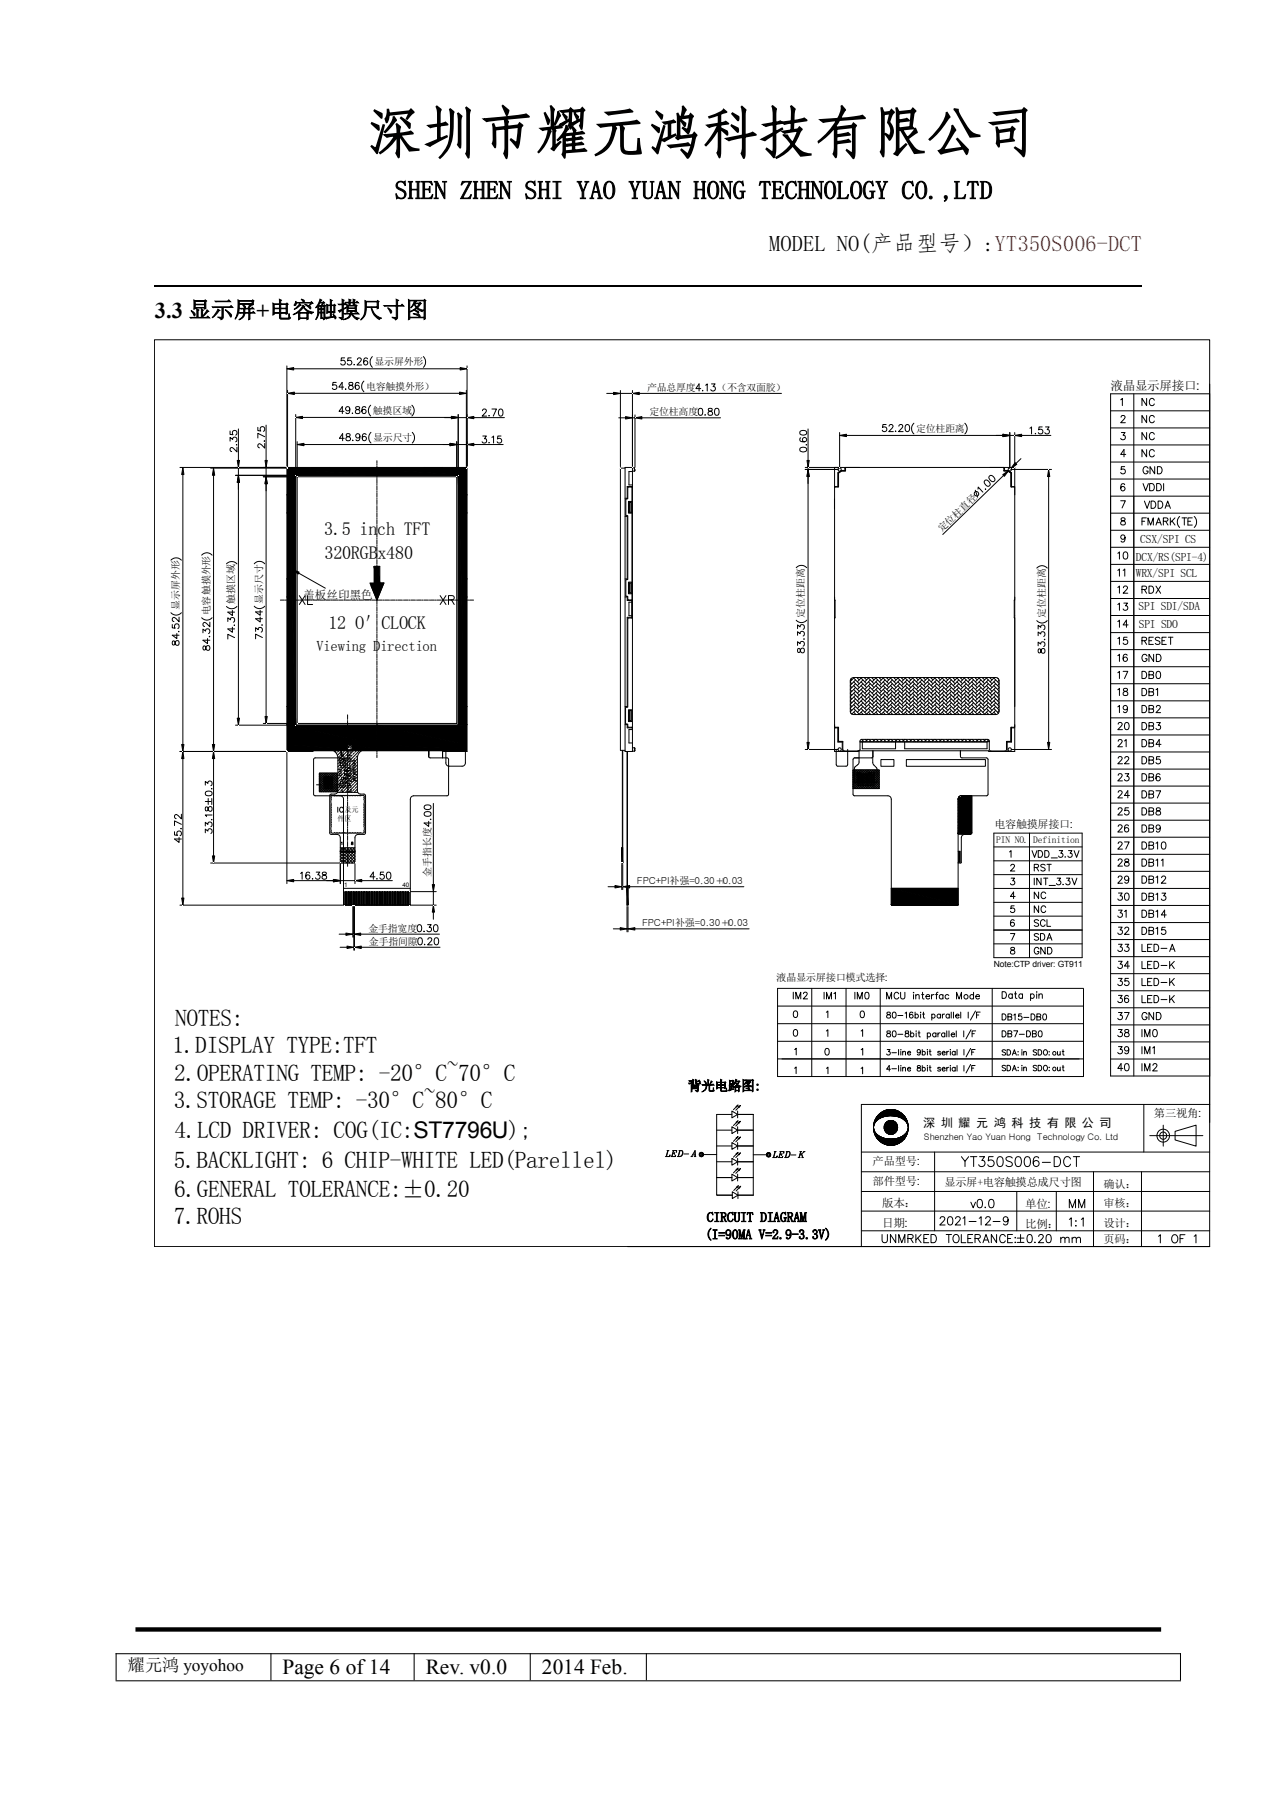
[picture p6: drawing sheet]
<svg xmlns="http://www.w3.org/2000/svg" width="210mm" height="297mm" viewBox="0 0 210 297" stroke-linecap="round" stroke-linejoin="round" font-family="sans-serif">
<defs><g id="words">
<text font-size="9.2" x="60.2" y="24.4">深圳市耀元鸿科技有限公司</text>
<text font-size="4.2" x="64.8" y="32.6">SHEN ZHEN SHI YAO YUAN HONG TECHNOLOGY CO.,LTD</text>
<g font-size="3.8">
<text x="28.3" y="172.8">1.DISPLAY TYPE:TFT</text>
<text x="28.7" y="168.3">NOTES:</text>
<text x="28.6" y="177.3">2.OPERATING TEMP: -20°C~70°C</text>
<text x="28.5" y="181.9">3.STORAGE TEMP: -30°C~80°C</text>
<text x="28.5" y="191.7">5.BACKLIGHT: 6 CHIP-WHITE LED(Parellel)</text>
<text x="28.6" y="186.8">4.LCD DRIVER: COG(IC:ST7796U);</text>
<text x="28.6" y="196.3">6.GENERAL TOLERANCE:±0.20</text>
<text x="28.5" y="200.8">7.ROHS</text>
</g>
<g font-size="3.7">
<text x="126.2" y="41.2">MODEL NO(产品型号）:YT350S006-DCT</text>
<text x="25.4" y="52.1">3.3 显示屏+电容触摸尺寸图</text>
</g>
<g font-size="3.5">
<text x="46.4" y="274.7">Page 6 of14</text>
<text x="69.8" y="274.7">Rev. v0.0</text>
<text x="88.9" y="274.7">2014 Feb.</text>
</g>
<g font-size="3">
<text x="53.2" y="87.7">3.5 inch TFT</text>
<text x="53.2" y="91.7">320RGBx480</text>
<text x="53.9" y="103.2">12 O＇CLOCK</text>
</g>
<text font-size="2.8" x="21" y="274.2">耀元鸿 yoyohoo</text>
<text font-size="2.4" x="51.9" y="106.9">Viewing Direction</text>
<g font-size="2.2">
<text x="112.9" y="178.9">背光电路图:</text>
<text x="115.7" y="203.3">(I=90MA V=2.9-3.3V)</text>
<text x="116" y="200.5">CIRCUIT DIAGRAM</text>
</g>
<text font-size="2.1" x="182.2" y="64">液晶显示屏接口:</text>
<g font-size="2">
<text x="49.7" y="98.3">盖板丝印黑色</text>
<text x="151.5" y="185">深 圳 耀 元 鸿 科 技 有 限 公 司</text>
</g>
<g font-size="1.9">
<text x="187.1" y="89.1">CSX/SPI CS</text>
<text x="186.4" y="92">DCX/RS(SPI-4)</text>
<text x="186.4" y="94.7">WRX/SPI SCL</text>
<text x="186.8" y="100.2">SPI SDI/SDA</text>
<text x="186.8" y="103">SPI SDO</text>
<text x="189.3" y="183.3">第三视角:</text>
<text x="143.2" y="191.2">产品型号:</text>
<text x="143.2" y="194.5">部件型号:</text>
<text x="154.9" y="194.6">显示屏+电容触摸总成尺寸图</text>
<text x="181" y="195">确认：</text>
<text x="144.7" y="201.4">日期:</text>
<text x="144.7" y="198.1">版本：</text>
<text x="168.2" y="198.2">单位:</text>
<text x="168.2" y="201.5">比例：</text>
<text x="181" y="198.1">审核：</text>
<text x="181" y="201.3">设计：</text>
<text x="181" y="204">页码：</text>
</g>
<text font-size="1.8" x="163.2" y="135.9">电容触摸屏接口:</text>
<text font-size="1.7" x="127.3" y="161">液晶显示屏接口模式选择:</text>
<g font-size="1.6">
<text x="61.5" y="59.9">显示屏外形</text>
<text x="60.1" y="63.9">电容触摸外形）</text>
<text x="106.2" y="64.2">产品总厚度</text>
<text x="117.7" y="64.2">（不含双面胶）</text>
<text x="61.2" y="67.9">触摸区域</text>
<text x="106.6" y="68.2">定位柱高度</text>
<text x="150.3" y="70.8">定位柱距离</text>
<text x="61.2" y="72.3">显示尺寸</text>
<text x="154.5" y="87.3" transform="rotate(-43 154.5 87.3)">定位柱直径</text>
<text x="29.4" y="100.2" transform="rotate(-90 29.4 100.2)">显示屏外形</text>
<text x="34.4" y="101" transform="rotate(-90 34.4 101)">电容触摸外形</text>
<text x="38.5" y="99.1" transform="rotate(-90 38.5 99.1)">触摸区域</text>
<text x="43.1" y="99.1" transform="rotate(-90 43.1 99.1)">显示尺寸</text>
<text x="132" y="101.4" transform="rotate(-90 132 101.4)">定位柱距离</text>
<text x="171.4" y="101.5" transform="rotate(-90 171.4 101.5)">定位柱距离</text>
<text x="70.7" y="143.8" transform="rotate(-90 70.7 143.8)">金手指长度</text>
<text x="163.4" y="138.4">PIN NO.</text>
<text x="169.5" y="138.3">Definition</text>
<text x="104.5" y="145.1">FPC+PI补强=0.30</text>
<text x="118.6" y="145.1">0.03</text>
<text x="118.7" y="145.2" transform="rotate(-90 118.7 145.2)">±</text>
<text x="60.5" y="152.9">金手指宽度</text>
<text x="60.5" y="155">金手指间隙</text>
<text x="105.4" y="152">FPC+PI补强=0.30</text>
<text x="119.5" y="152">0.03</text>
<text x="119.6" y="152.1" transform="rotate(-90 119.6 152.1)">±</text>
</g>
<text font-size="1.5" x="151.6" y="187">Shenzhen Yao Yuan Hong Technology Co. Ltd</text>
<text font-size="1.4" x="163.1" y="158.6">Note:CTP driver: GT911</text>
<g font-size="1.2">
<text x="55.4" y="134.8">件</text>
<text x="56.5" y="133.3">及元</text>
<text x="56.5" y="134.8">区</text>
</g>
<g font-size="1">
<text x="56.5" y="145.5">1</text>
<text x="66" y="145.5">40</text>
</g>
</g></defs>
<path d="M25.4 46.9h161.9" fill="none" stroke="#000" stroke-width=".3"/>
<path d="M19 271.4h174.8M19 275.8h174.8M19 271.3v4.4M44.4 271.3v4.4M67.9 271.3v4.4M87 271.3v4.4M106 271.3v4.4M193.7 271.3v4.4" fill="none" stroke="#000" stroke-width=".17"/>
<path d="M22.2 267.4h168.3" fill="none" stroke="#000" stroke-width=".72" stroke-linecap="butt"/>
<g fill="none" stroke="#000" stroke-width=".16">
<path d="M25.3 55.8h173.2v125.4h-57.2v23.4M47.1 76.7h4.1v.1h2.9v-.1h15.5M47.5 77h.6l.1 .1h27.3l.7-.1v.6l-.1 .2v43.8l.1 .1v.6h-.6l-.1-.1h-2.7M47.5 77.6l.1 .2v43.8l-.1 .1M51.8 76.8h.1M53.4 76.8h.1M72.5 76.7h4.1v4.5h-.1v3h.1v10.8M103.7 79.9h.1M103.8 77.4h-.6v2.2h.6M136.9 76.7h4.1M137.5 77.6v2.3M138.1 77.2h.6"/>
<path d="M138.6 76.8h.1M162.4 76.7h4.1v4.5M164.7 76.8h.1M164.7 77.2h.7l.4 .3M166 77.6v2.3M166.4 79.9h.1M198.5 63v141.6h-173.2M76.5 81.9h.1M76.5 83.5h.1M76.6 98v17.9M102.6 81.8h.3v-1.9h.9v-3.2h-1.2v46.6h1.2v-3.9h-.9v-.5h-.3M102.6 84.7h.3v10.3h-.3"/>
<path d="M102.6 98h.3v.5h.8M103.1 82.4h.4v1.7h-.4zM103.1 95.6h.4v1.7h-.4zM103.3 82.4v1.7M103.3 95.6v1.7M103.7 98.4v3M103.7 98.8h-.5v2.2h.5M166.5 98v17.9M76.6 118.9v4.4h-3.8v-1.2M103.1 116.6h.4v1.7h-.4zM103.3 116.6v1.7M103.7 119.3v.1"/>
<path d="M103.7 101.3h-.8v14.6h-.3M103.8 119.7h-.6v2.2h.6M137.5 119.3v2.5h.8M166 119.3v2.5h-.9M166.5 118.9v4.4h-4.3v-.1h-21.4v.1h-3.9M47.5 122.3h.6l.1-.1h3.1v1.1h-4.2M51.3 123.2h21.5M141.1 121.8h20.8v1.1h-13.5v-1.1M141.5 121.8v1.1h5.4v-1.1M141.3 195.5h57.2M141.3 192.3h57.2M141.3 189h57.2"/>
<path d="M141.3 198.7h57.2M143.3 184.9v.1zM143.3 184.8h.1M143.3 185v.1zM143.3 185.1h.1M143.3 185.2h.1M143.3 184.7h.1M143.3 185.2l.1 .2zM143.3 184.6h.1M143.3 184.6v.1zM143.3 185.4h.1M143.3 185.4l.1 .1z"/>
<path d="M143.4 184.4h.1M143.4 184.5l-.1 .1zM143.4 184.5v.1zM143.4 185.5v.1zM143.4 185.6h.1zM143.4 184.4h.1zM143.4 185.6l.1 .2zM143.4 184.2h.1zM143.4 184.2l.1 .2h-.1zM143.4 184.2h.1v.2zM143.4 185.8h.1zM143.4 185.8l.2 .1h-.2z"/>
<path d="M143.4 185.8l.2 .1zM143.4 184.1l.1 .1h-.1zM143.4 184.1h.2l-.1 .1zM143.4 185.9h.3zM143.5 184l.1 .1zM143.5 184h.2zM143.5 185.9l.2 .1zM143.5 186l.3 .1zM143.5 183.9l.2 .1h-.2zM143.5 183.9h.3l-.1 .1zM143.5 186.1h.3zM143.5 183.9h.3z"/>
<path d="M143.5 186.1l.4 .1zM143.6 183.8l.2 .1zM143.6 183.8h.3zM143.6 186.2l.4 .1h-.4zM143.6 186.2l.4 .1zM143.6 183.7h.4zM143.6 183.7l.3 .1h-.3zM143.6 183.7h.4l-.1 .1zM143.6 186.3h.4zM143.6 186.3l.6 .1zM143.6 183.6l.4 .1h-.4zM143.6 183.6h.6l-.2 .1z"/>
<path d="M143.6 186.4l.7 .1zM143.7 183.5h.6zM143.7 183.5l.5 .1h-.6zM143.7 186.5h.6zM143.7 186.5h.8zM143.7 183.4l.6 .1h-.6zM143.7 183.4h.8l-.2 .1zM143.7 186.5l.9 .1zM143.8 183.4h.8zM143.8 183.4h.7h-.8zM143.8 186.6h.8zM143.8 186.6l1 .1z"/>
<path d="M143.8 183.9a3.5 3.5 0 0 1 5.1 .5 1.78 1.78 0 0 1-1.5 2.3 3.3 3.3 0 0 1-4-1.2l-.1-.4 .1-.6zM143.8 183.3l.8 .1zM143.8 183.3h1zM143.8 186.7h1.2zM143.9 183.2l.9 .1zM143.9 183.2h1.1zM143.9 186.7l1.2 .1zM143.9 183.2h1.2zM143.9 186.8h1.2zM143.9 186.8h1.4zM143.9 183.1l1.2 .1zM143.9 183.1h1.4z"/>
<path d="M143.9 186.8l1.6 .1zM144 183.1h1.3zM144 183.1h1.5zM144 186.9h1.7zM144 183.1h1.7zM144 186.9h1.9zM144 183.1h4.3zM144 183.1h1.9zM144 183.1h2.1zM144 186.9h2.1zM144 186.9h4.3zM144 186.9l4.2 .2h-4.1z"/>
<path d="M144 186.9h4.3l-.1 .2zM144 183h4.3M144 183.1h4.3M144 186.9h2.1M144 186.9h4.3M144 187h4.3M144.1 182.9l.2-.1 3.9 .1zM144.1 182.9l4.2 .2h-4.3zM144.1 182.9h4.1l.1 .2zM144.1 187.1l3.9 .1h-3.7zM144.1 187.1h4.1l-.2 .1zM144.1 182.9a2.87 2.87 0 0 1 4.2 .2 2.87 2.87 0 0 1-.3 4.1 2.87 2.87 0 0 1-4.1-.4 3 3 0 0 1 .2-3.9z"/>
<path d="M144.1 182.9h4.1M144.1 187.1h4.1M144.3 182.8l.1-.1 3.6 .1zM144.3 182.8h3.7l.2 .1zM144.3 187.2l3.6 .1h-3.5zM144.3 187.2h3.7l-.1 .1zM144.3 182.7h3.7M144.3 187.3h3.7M144.4 182.7l.2-.1 3.3 .1zM144.4 182.7h3.5l.1 .1zM144.4 187.3l3.3 .1h-3.1zM144.4 187.3h3.5l-.2 .1z"/>
<path d="M144.4 182.6h3.5M144.4 187.4h3.5M144.6 182.6l.1-.1 3 .1zM144.6 182.6h3.1l.2 .1zM144.6 187.4l3 .1h-2.9zM144.6 187.4h3.1l-.1 .1zM144.6 182.5h3.1M144.6 187.5h3.1M144.7 182.5l.2-.1 2.7 .1zM144.7 182.5h2.9l.1 .1zM144.7 187.5l2.7 .1zM144.7 187.5h2.9z"/>
<path d="M144.7 182.4h2.9M144.7 187.6h2.9M144.9 182.4l.2-.1 2.3 .1zM144.9 182.4h2.5l.2 .1zM144.9 187.6l2.3 .1zM144.9 187.6h2.5l-.2 .1zM144.9 182.3h2.5M144.9 187.7h2.5M145.1 182.3h2.1zM145.1 182.3l2.3 .1zM145.1 187.7l2 .1zM145.1 187.7h2.1z"/>
<path d="M145.1 184.9l2.2 .1h-2.2zM145.1 184.9h2.1l.1 .1zM145.1 185l2.1 .1h-2.1zM145.1 185h2.2l-.1 .1zM145.1 185.1l2.1 .1h-2.1zM145.1 185.1h2.1v.1zM145.1 182.2h2.1M145.1 187.7h2.1M145.1 184.8h2.1M145.1 184.9h2.2M145.1 185.1h2.2M145.1 185.2h2.1"/>
<path d="M145.1 184.8l2.1 .1h-2.1zM145.1 184.8h2.1v.1zM145.1 185.2l2.1 .1h-2.1zM145.1 185.2h2.1v.1zM145.1 184.7h2.1M145.1 185.3h2.1M145.1 184.6l2.1 .2h-2.1zM145.1 184.6h2.1v.2zM145.1 185.3l2.1 .2h-2zM145.1 185.3h2.1v.2zM145.1 184.6h2.1M145.1 185.4h2.1"/>
<path d="M145.2 184.5l2 .1h-2.1zM145.2 184.5h2v.1zM145.2 185.5l1.9 .1h-1.9zM145.2 185.5h2l-.1 .1zM145.2 184.5h2M145.2 185.5h2M145.2 184.4l2 .1h-2zM145.2 184.4h1.9l.1 .1zM145.2 185.6l1.9 .1h-1.8zM145.2 185.6h1.9v.1zM145.2 182.2h1.9zM145.2 182.2l2 .1z"/>
<path d="M145.2 187.8h1.7zM145.2 187.8h1.9zM145.3 184.3l1.8 .1h-1.9zM145.3 184.3h1.8v.1zM145.3 185.7l1.7 .1h-1.7zM145.3 185.7h1.8l-.1 .1zM145.3 184.2h1.7zM145.3 184.2l1.8 .1h-1.8zM145.3 184.2h1.7l.1 .1zM145.3 185.8h1.6zM145.3 185.8h1.7zM145.4 182.2h1.5z"/>
<path d="M145.4 182.2h1.7zM145.4 187.8l1.3 .1zM145.4 187.8h1.5zM145.4 184.1h1.5zM145.4 184.1l1.6 .1zM145.4 185.8l1.4 .1zM145.4 185.8h1.5l-.1 .1zM145.5 184.1h1.3zM145.5 184.1h1.4zM145.5 185.9l1.2 .1zM145.5 185.9h1.3zM145.6 182.1h1.1z"/>
<path d="M145.6 182.1l1.3 .1zM145.6 187.9h.9zM145.6 187.9h1.1zM145.6 184h1.1zM145.6 184l1.2 .1zM145.6 186h1zM145.6 186h1.1zM145.7 184h.9zM145.7 184h1zM145.7 186l.8 .1zM145.7 186h.9zM145.8 182.1h.7z"/>
<path d="M145.8 182.1h.9zM145.8 187.9h.5zM145.8 187.9h.7zM145.8 183.9h.7zM145.8 183.9l.8 .1zM145.8 186.1h.6zM145.8 186.1h.7zM145.9 183.9h.5zM145.9 183.9h.6zM145.9 186.1h.4zM145.9 186.1h.5zM146 182.1h.3z"/>
<path d="M146 182.1h.5zM146 187.9h.3zM146.1 183.9h.2zM146.1 183.9h.3zM146.1 186.1h.2zM146.3 183.1h2zM146.3 186.9h2zM146.3 186.9h2M146.4 183.1h1.9zM146.4 186.9h1.9zM146.6 183.1h1.7zM146.6 186.9h1.7z"/>
<path d="M146.8 183.1h1.6zM146.8 186.9h1.5zM147 183.1l1.4 .1zM147 186.8h1.4zM147.2 183.2h1.2zM147.2 186.8h1.2zM147.4 183.2l1.1 .1zM147.4 186.7h1zM147.5 183.3l1 .1zM147.5 186.7h1zM147.7 183.4h.8zM147.7 183.4h.9z"/>
<path d="M147.7 186.6h.8zM147.9 183.4l.7 .1zM147.9 186.5h.7zM148 183.5h.6zM148 186.5h.6zM148 183.5l.7 .1zM148.1 183.6l.6 .1zM148.1 186.4l.2-.1 .4 .1zM148.1 186.4h.6zM148.3 183.7h.4zM148.3 183.7l.5 .1zM148.3 183.7h.4l.1 .1z"/>
<path d="M148.3 186.3l.1-.1 .3 .1zM148.3 186.3h.4zM148.3 186.3h.4v.1zM148.4 183.8l.4 .1zM148.4 186.2h.4l-.1 .1zM148.5 183.9h.3zM148.5 186.1l.3 .1h-.4zM148.5 186.1h.3v.1zM148.5 183.9l.3 .1zM148.5 183.9h.3v.1zM148.5 186.1l.1-.1 .2 .1zM148.5 186.1h.3z"/>
<path d="M148.6 184h.3zM148.6 186h.2v.1zM148.7 184l.2 .1zM148.7 185.9l.1 .1zM148.7 185.9h.2zM148.7 184.1l.2 .1zM148.7 184.1h.2v.1zM148.8 184.2h.1zM148.8 184.2l.1 .2zM148.8 185.8h.1zM148.8 185.8l.1 .1h-.2zM148.8 185.8h.1v.1z"/>
<path d="M148.9 184.4h.1zM148.9 185.6v.2h-.1zM148.9 185.6v.2zM148.9 184.4l.1 .1zM148.9 185.6h.1M148.9 184.5l.1 .1zM148.9 185.5h.1M149 184.6h.1M149 184.6v.1zM149 185.4h.1M149 185.4l-.1 .1zM149 185.4v.1z"/>
<path d="M149 184.7h.1M149 185.2v.2zM149 184.9v.1zM149 184.8h.1M149 185.1h.1M149 185.2h.1M149 185v.1zM153.3 189v13M154.2 200l.3-.4 .4 .2a.43 .43 0 0 1-.1 .6l-.6 .6h.9M155.6 199.7a.43 .43 0 0 1 .7 .2 .68 .68 0 0 1-.5 1.1 .87 .87 0 0 1-.2-1.3zM156.8 200l.2-.4h.3l.2 .3-.1 .5-.7 .6h.9M157.7 189.8l.6 .8 .6-.8"/>
<path d="M158 199.9l.3-.3v1.4M158.3 190.6v.8M159.2 189.8h1.1M159.3 197.3l.4 .9 .3-.9M159.7 189.8v1.6M160.5 196.9a.43 .43 0 0 1 .6 .2 .7 .7 0 0 1-.4 1.1 .89 .89 0 0 1-.2-1.3zM160.6 199.9l.4-.3v1.4M160.7 189.8h.8l-.4 .6a.52 .52 0 0 1 .4 .9 .52 .52 0 0 1-.9-.2M161.6 198.1v.1l.1-.1M161.7 200l.1-.3 .4-.1 .2 .2 .1 .2-.8 1h.8M162.4 196.9a.43 .43 0 0 1 .6 .2 .7 .7 0 0 1-.4 1.1 .9 .9 0 0 1-.2-1.3zM162.9 189.8h-.7l-.1 .7a.56 .56 0 0 1 .9 0 .56 .56 0 0 1-.1 .8 .56 .56 0 0 1-.8-.2"/>
<path d="M163.8 189.9a.5 .5 0 0 1 .7 .2 1.43 1.43 0 0 1-.1 1.2 .48 .48 0 0 1-.8-.2 1.37 1.37 0 0 1 .2-1.2zM166.1 190a.57 .57 0 0 0-.6-.2 .57 .57 0 0 0-.5 .4l.2 .2 .6 .2a.4 .4 0 0 1 .1 .7 .69 .69 0 0 1-.9-.1M166.8 189.9a.49 .49 0 0 1 .7 .2 1.06 1.06 0 0 1-.4 1.3h-.1a1.06 1.06 0 0 1-.2-1.5zM166.8 195.5v6.5M168.2 189.9a.5 .5 0 0 1 .8 .2 1.43 1.43 0 0 1-.2 1.2 .48 .48 0 0 1-.7-.2 1.37 1.37 0 0 1 .1-1.2zM170.4 190a.45 .45 0 0 0-.7-.1 .97 .97 0 0 0 .3 1.5 .5 .5 0 0 0 .5-.4 .5 .5 0 0 0-.5-.6 .5 .5 0 0 0-.5 .5M171 190.7h1.3M173 189.8h.5a.89 .89 0 0 1 .5 .8 .89 .89 0 0 1-.5 .8h-.5zM173.3 195.5v6.5M175.4 198.2v-1.4l.5 1.4 .6-1.4v1.4M175.6 190.2a.57 .57 0 0 0-.6-.4 .57 .57 0 0 0-.5 .6v.4a.57 .57 0 0 0 .5 .6 .57 .57 0 0 0 .6-.4M176.1 189.8h1"/>
<path d="M176.6 189.8v1.6M177 198.2v-1.4l.5 1.4 .5-1.4v1.4M179.4 192.3v12.3M187.3 192.3v12.3M187.7 181.2v7.8M188.6 186.3h8.7M190.8 184.6v3.5M192.8 185.6l3.4-1v3.5l-3.4-1zM141.3 202h57.2M144.7 202.6v.9a.44 .44 0 0 0 .5 .4 .44 .44 0 0 0 .4-.4v-.9M147 202.6v1.3l-.9-1.3v1.3M147.5 203.9v-1.3l.4 1.3 .6-1.3v1.3"/>
<path d="M149 203.2h.7l.1-.2v-.3l-.3-.1h-.5v1.3M149.4 203.2l.4 .7M150.3 202.6v1.3M150.6 203.2l.5 .7M151.1 202.6l-.8 .9M151.6 203.2h.5M152.4 202.6h-.8v1.3h.8M152.7 202.6a.73 .73 0 0 1 .9 .4 .73 .73 0 0 1-.2 .9h-.7zM155.2 202.6h.9M155.7 202.6v1.3M156.6 202.6a.65 .65 0 0 1 .8 .3 .65 .65 0 0 1-.2 .8 .49 .49 0 0 1-.5 .2 .49 .49 0 0 1-.4-.5v-.3zM157.7 202.6v1.3h.8"/>
<path d="M158.8 203.2h.5M159 200.4h1.1M159.6 202.6h-.8v1.3h.8M160 203.2h.7l.1-.2v-.3l-.3-.1h-.5v1.3M160.4 203.2l.4 .7M161.3 203.9l.5-1.3 .5 1.3M161.5 203.5h.6M162.9 200.4h1.2M163.5 202.6v1.3l-.9-1.3v1.3M164.9 202.9a.47 .47 0 0 0-.5-.3 .47 .47 0 0 0-.4 .5v.3a.48 .48 0 0 0 .4 .5 .48 .48 0 0 0 .5-.3M165.3 203.2h.5M165.4 200.1a.41 .41 0 0 1-.6 .3 .41 .41 0 0 1-.1-.6 .41 .41 0 0 1 .6 0 .94 .94 0 0 1-.3 1.2l-.4-.2"/>
<path d="M166.1 202.6h-.8v1.3h.8M166.6 203v.2zM166.6 203.8v.1zM166.9 203.2h1.1M166.9 203.9h1.1M167.4 202.6v1.1M168.7 202.6a.41 .41 0 0 1 .6 .2 .67 .67 0 0 1-.4 1.1 .71 .71 0 0 1-.3-1.1zM169.8 203.8l-.1 .1h.2M170.4 202.9l.3-.3h.2l.3 .2-.2 .5-.6 .6h.8M171.8 202.6a.41 .41 0 0 1 .6 .2 .67 .67 0 0 1-.4 1.1l-.3-.2-.1-.5zM174 203.3l.3-.3 .4 .1v.8M174 203v.9"/>
<path d="M174.7 203.3l.3-.3 .3 .1 .1 .8M175.4 200.1l.4-.3v1.4M175.9 203.3l.3-.3 .3 .1 .1 .8M175.9 203v.9M176.5 200.3v.1zM176.5 201.1v.1zM176.6 203.3l.3-.3 .3 .1 .1 .8M177.4 200.1l.3-.3v1.4M190.1 202.9l.3-.3v1.3M192.5 202.7a.65 .65 0 0 1 .7 .3 .65 .65 0 0 1-.1 .8 .49 .49 0 0 1-.6 .1 .49 .49 0 0 1-.3-.5l.1-.5zM193.6 203.2h.5M194.4 202.6h-.8v1.3"/>
<path d="M195.9 202.9l.3-.3v1.3"/>
<circle cx="137.7" cy="77" r=".28"/>
<circle cx="165.7" cy="77" r=".28"/>
<circle cx="137.7" cy="123" r=".27"/>
<circle cx="165.7" cy="123" r=".27"/>
<circle cx="146.1" cy="185" r="1.12"/>
<circle cx="190.8" cy="186.4" r="1.05"/>
<circle cx="190.8" cy="186.3" r=".58"/>
</g>
<g fill="#000">
<path d="M143.3 184.9v.1zM143.3 185v.1zM143.3 185.2l.1 .2zM143.3 184.6v.1zM143.3 185.4l.1 .1zM143.4 184.5l-.1 .1zM143.4 184.5v.1zM143.4 185.5v.1zM143.4 185.6h.1zM143.4 184.4h.1zM143.4 185.6l.1 .2zM143.4 184.2h.1z"/>
<path d="M143.4 184.2l.1 .2h-.1zM143.4 184.2h.1v.2zM143.4 185.8h.1zM143.4 185.8l.2 .1h-.2zM143.4 185.8l.2 .1zM143.4 184.1l.1 .1h-.1zM143.4 184.1h.2l-.1 .1zM143.4 185.9h.3zM143.5 184l.1 .1zM143.5 184h.2zM143.5 185.9l.2 .1zM143.5 186l.3 .1z"/>
<path d="M143.5 183.9l.2 .1h-.2zM143.5 183.9h.3l-.1 .1zM143.5 186.1h.3zM143.5 183.9h.3zM143.5 186.1l.4 .1zM143.6 183.8l.2 .1zM143.6 183.8h.3zM143.6 186.2l.4 .1h-.4zM143.6 186.2l.4 .1zM143.6 183.7h.4zM143.6 183.7l.3 .1h-.3zM143.6 183.7h.4l-.1 .1z"/>
<path d="M143.6 186.3h.4zM143.6 186.3l.6 .1zM143.6 183.6l.4 .1h-.4zM143.6 183.6h.6l-.2 .1zM143.6 186.4l.7 .1zM143.7 183.5h.6zM143.7 183.5l.5 .1h-.6zM143.7 186.5h.6zM143.7 186.5h.8zM143.7 183.4l.6 .1h-.6zM143.7 183.4h.8l-.2 .1zM143.7 186.5l.9 .1z"/>
<path d="M143.8 183.4h.8zM143.8 183.4h.7h-.8zM143.8 186.6h.8zM143.8 186.6l1 .1zM143.8 183.3l.8 .1zM143.8 183.3h1zM143.8 186.7h1.2zM143.9 183.2l.9 .1zM143.9 183.2h1.1zM143.9 186.7l1.2 .1zM143.9 183.2h1.2zM143.9 186.8h1.2z"/>
<path d="M143.9 186.8h1.4zM143.9 183.1l1.2 .1zM143.9 183.1h1.4zM143.9 186.8l1.6 .1zM144 183.1h1.3zM144 183.1h1.5zM144 186.9h1.7zM144 183.1h1.7zM144 186.9h1.9zM144 183.1h1.9zM145.2 185.5l1.9 .1h-1.9zM145.2 184.4h1.9l.1 .1z"/>
<path d="M145.2 185.6l1.9 .1h-1.8zM145.2 185.6h1.9v.1zM145.2 187.8h1.7zM145.2 187.8h1.9zM145.3 184.3l1.8 .1h-1.9zM145.3 184.3h1.8v.1zM145.3 185.7l1.7 .1h-1.7zM145.3 185.7h1.8l-.1 .1zM145.3 184.2l1.8 .1h-1.8zM145.3 184.2h1.7l.1 .1zM145.3 185.8h1.6zM145.3 185.8h1.7z"/>
<path d="M145.2 182.2h1.9zM145.4 182.2h1.7zM145.4 187.8l1.3 .1zM145.4 187.8h1.5zM145.3 184.2h1.7zM145.4 184.1l1.6 .1zM145.4 185.8l1.4 .1zM145.4 185.8h1.5l-.1 .1zM145.4 184.1h1.5zM145.5 184.1h1.4zM145.5 185.9l1.2 .1zM145.5 185.9h1.3z"/>
<path d="M145.4 182.2h1.5zM145.6 182.1l1.3 .1zM145.6 187.9h.9zM145.6 187.9h1.1zM145.5 184.1h1.3zM145.6 184l1.2 .1zM145.6 186h1zM145.6 186h1.1zM145.6 184h1.1zM145.7 184h1zM145.7 186l.8 .1zM145.7 186h.9z"/>
<path d="M145.6 182.1h1.1zM145.8 182.1h.9zM145.8 187.9h.5zM145.8 187.9h.7zM145.7 184h.9zM145.8 183.9l.8 .1zM145.8 186.1h.6zM145.8 186.1h.7zM145.8 183.9h.7zM145.9 183.9h.6zM145.9 186.1h.4zM145.9 186.1h.5z"/>
<path d="M145.8 182.1h.7zM146 182.1h.5zM146 187.9h.3zM145.9 183.9h.5zM146.1 183.9h.3zM146.1 186.1h.2zM146 182.1h.3zM146.1 183.9h.2zM146.4 183.1h1.9zM146.4 186.9h1.9zM146.6 183.1h1.7zM146.6 186.9h1.7z"/>
<path d="M146.8 183.1h1.6zM146.8 186.9h1.5zM147 183.1l1.4 .1zM147 186.8h1.4zM147.2 183.2h1.2zM147.2 186.8h1.2zM147.4 183.2l1.1 .1zM147.4 186.7h1zM147.5 183.3l1 .1zM147.5 186.7h1zM147.7 183.4h.8zM147.7 183.4h.9z"/>
<path d="M147.7 186.6h.8zM147.9 183.4l.7 .1zM147.9 186.5h.7zM148 183.5h.6zM148 186.5h.6zM148 183.5l.7 .1zM148.1 183.6l.6 .1zM148.1 186.4h.6zM148.3 183.7h.4zM148.3 183.7l.5 .1zM148.3 183.7h.4l.1 .1zM148.3 186.3h.4z"/>
<path d="M148.1 186.4l.2-.1 .4 .1zM148.3 186.3h.4v.1zM148.4 183.8l.4 .1zM148.3 186.3l.1-.1 .3 .1zM148.4 186.2h.4l-.1 .1zM148.5 183.9h.3zM148.5 186.1l.3 .1h-.4zM148.5 186.1h.3v.1zM148.5 183.9l.3 .1zM148.5 183.9h.3v.1zM148.5 186.1h.3zM148.6 184h.3z"/>
<path d="M148.5 186.1l.1-.1 .2 .1zM148.6 186h.2v.1zM148.7 184l.2 .1zM148.7 185.9l.1 .1zM148.7 185.9h.2zM148.7 184.1l.2 .1zM148.7 184.1h.2v.1zM148.8 184.2h.1zM148.8 184.2l.1 .2zM148.8 185.8h.1zM148.8 185.8l.1 .1h-.2zM148.8 185.8h.1v.1z"/>
<path d="M148.9 184.4h.1zM148.9 185.6v.2h-.1zM148.9 185.6v.2zM148.9 184.4l.1 .1zM148.9 184.5l.1 .1zM149 184.6v.1zM149 185.4l-.1 .1zM149 185.4v.1zM149 185.2v.2zM149 184.9v.1zM149 185v.1z"/>
</g>
<path d="M136.9 97.9v.1z" fill-rule="evenodd" fill="#fff"/>
<g fill="none" stroke="#000" stroke-width=".16">
<path d="M47.1 76.7v46.6M47.5 77v.6M47.7 77.2h28.3v44.9h-28.3zM48.8 78.2h26.1v40.5h-26.1zM51.2 76.8h2.9M51.2 76.7h2.9M54.1 76.8h18.4v-.1h-2.9v.1M61.8 75.6v.4M61.8 76.2v.1M61.8 76.5v.6M61.8 77.3v.1M61.8 77.6v.6"/>
<path d="M61.8 78.4v.1M61.8 78.7v.6M61.8 79.5v.1M61.8 79.8v.6M69.6 76.8h2.9M70.3 76.8h.1M71.9 76.8h.1M103.7 79.9v21.5M103.8 79.9h-.8v2h-.3v2.6l.3 .1v10.5l-.3 .1v2.6h.3v.6h.8M103.8 76.8h.3M103.8 79.9v39.5M103.8 77.3h.3"/>
<path d="M104.1 76.8h.1v.4l-.1 .1M104.1 76.8v.5M136.9 79.9h.6M136.9 76.7v3.2M137 79.9h.1M137.6 77.6l.5-.3h.6v-.6h26v.6h.6l.5 .3v2.3h.7v39.4h-.7v2.4h-.7v1.3l-.1 .2h-2.5l-.2-.3v-1.4l-.2-.2h-20.7l-.3 .3v1.4l-.1 .2h-2.5l-.2-.1v-1.4h-.7v-2.4h-.7v-39.4h.7zM138.1 77.2l-.6 .4M138.6 76.7v.5M138.7 77.3h-.6l-.6 .3v2.3M164.7 77.3h.6l.6 .3v2.3M164.8 76.7v.5M165.4 77.2l.6 .4"/>
<path d="M166 79.9h.5M182.2 78.6h16.3M182.2 75.8h16.3M182.2 73h16.3M182.2 70.2h16.3M182.2 67.4h16.3M182.2 64.6h16.3v112h-16.3zM183.9 65.6l.2-.2v1.2M183.9 68.5l.2-.3h.4l.1 .2-.2 .4-.5 .6h.7M184 71h.6l-.4 .4a.39 .39 0 0 1 .3 .6 .39 .39 0 0 1-.6-.1M184.5 76.6h-.5l-.1 .5a.4 .4 0 0 1 .6 0 .4 .4 0 0 1-.1 .6 .4 .4 0 0 1-.5-.2M184.5 79.5v-.1a.35 .35 0 0 0-.6 .2 .59 .59 0 0 0 .3 1 .36 .36 0 0 0 .4-.4 .36 .36 0 0 0-.4-.4 .36 .36 0 0 0-.3 .4"/>
<path d="M184.7 74.6h-.8l.5-.8v1.2M186 64.6v112M187.5 79.3l.5 1.2 .4-1.2M188.1 65.4v1.2l-.7-1.2v1.2M188.1 68.2v1.2l-.7-1.2v1.2M188.1 71v1.2l-.7-1.2v1.2M188.1 73.8v1.2l-.7-1.2v1.2M188.4 76.8a.43 .43 0 0 0-.5-.2 .43 .43 0 0 0-.4 .4v.3a.42 .42 0 0 0 .4 .5 .42 .42 0 0 0 .5-.5h-.3M188.6 79.3h.4a.64 .64 0 0 1 .4 .6 .64 .64 0 0 1-.4 .6h-.4zM189.4 65.7a.42 .42 0 0 0-.5-.3 .42 .42 0 0 0-.3 .4v.3a.42 .42 0 0 0 .3 .5 .42 .42 0 0 0 .5-.3M189.4 68.5a.42 .42 0 0 0-.5-.3 .42 .42 0 0 0-.3 .4v.3a.42 .42 0 0 0 .3 .5 .42 .42 0 0 0 .5-.3M189.4 71.3a.42 .42 0 0 0-.5-.3 .42 .42 0 0 0-.3 .4v.3a.42 .42 0 0 0 .3 .5 .42 .42 0 0 0 .5-.3"/>
<path d="M189.4 74.1a.42 .42 0 0 0-.5-.3 .42 .42 0 0 0-.3 .4v.3a.42 .42 0 0 0 .3 .5 .42 .42 0 0 0 .5-.3M189.4 76.6v1.2l-.7-1.2v1.2M189.8 79.3h.3a.64 .64 0 0 1 .4 .6 .64 .64 0 0 1-.4 .6h-.3zM189.9 76.6h.4a.64 .64 0 0 1 .4 .6 .64 .64 0 0 1-.4 .6h-.4zM190.9 79.3v1.2M46 98.5h.7M46.8 98.5h.1M47.1 95h.1v3h-.1M47.1 81.2h.1v3h-.1M47.1 98.5h.6M47.1 95.6h.1M47.1 97.3h.1"/>
<path d="M47.1 81.9h.1M47.1 83.5h.1M47.1 81.2v3M47.1 95v3M47.9 98.5h.1M48.1 98.5h.7M48.9 98.5h.2M49.1 97.7l1 1.5M49.2 98.5h.7M50 98.5h.1M50.1 97.7l-1 1.5M50.3 98.5h.6"/>
<path d="M50.5 97.7v1.5h.8M51.1 98.5h.1M51.4 98.5h.6M52.1 98.5h.2M52.4 98.5h.7M53.2 98.5h.2M53.5 98.5h.7M54.3 98.5h.1M54.6 98.5h.6M55.4 98.5h.1M55.6 98.5h.7M56.4 98.5h.2"/>
<path d="M56.7 98.5h.7M57.5 98.5h.1M57.8 98.5h.6M58.6 98.5h.1M58.8 98.5h.7M59.6 98.5h.2M59.9 98.5h.7M60.7 95.7h1.1v2.8zM60.7 98.5h.1M61 98.5h.6M61.4 92.9l.4 2.8h-.4zM61.4 92.9h.4v2.8z"/>
<path d="M61.4 92.9h.9M61.5 93.9v2.2h-.6l.9 2.4 1.2-2.8h-.7M61.8 98.5h.1M61.8 95.7h1.2l-1.2 2.8zM61.8 92.9l.5 2.8h-.5zM61.8 92.9h.5v2.8zM61.8 80.6v.1M61.8 80.9v.6M61.8 81.7v.1M61.8 82v.7M61.8 82.8v.1M61.8 83.1v.7"/>
<path d="M61.8 83.9v.1M61.8 84.2v.7M61.8 85v.1M61.8 85.3v.7M61.8 86.1v.1M61.8 86.4v.7M61.8 87.2v.1M61.8 87.5v.7M61.8 88.3v.1M61.8 88.6v.7M61.8 89.4v.1M61.8 89.7v.7"/>
<path d="M61.8 90.5v.2M61.8 90.8v.7M61.8 91.6v.2M61.8 91.9v.7M61.8 92.7v.2M61.8 93v.7M61.8 93.8v.2M61.8 94.1v.7M61.8 94.9v.2M61.8 95.2v.7M61.8 96v.2M61.8 96.3v.7"/>
<path d="M61.8 97.1v.2M61.8 97.4v.7M61.8 98.2v.2M61.8 98.5v.7M61.8 99.3v.2M61.8 99.6v.7M62 98.5h.7M62.8 98.5h.2M63.1 98.5h.7M63.9 98.5h.2M64.2 98.5h.6M65 98.5h.1"/>
<path d="M65.2 98.5h.7M66.1 98.5h.1M66.3 98.5h.7M67.1 98.5h.2M67.4 98.5h.7M68.2 98.5h.1M68.5 98.5h.6M69.3 98.5h.1M69.5 98.5h.7M70.3 98.5h.2M70.6 98.5h.7M71.4 98.5h.1"/>
<path d="M71.7 98.5h.6M72.2 97.7l1 1.5M72.5 98.5h.1M72.7 98.5h.7M73.2 97.7l-1 1.5M73.5 98.5h.2M73.6 98.4h.8l.1-.3v-.2l-.3-.2h-.6v1.5M73.8 98.5h.7M74.1 98.4l.4 .8M74.6 98.5h.1M74.9 98.5h.6M75.7 98.5h.1"/>
<path d="M76 98.5h.6M76.5 95h.1v3h-.1zM76.5 95.6h.1M76.5 97.3h.1M76.5 81.2v3M76.5 95v3M76.6 81.2v3M76.8 98.5h.1M77 98.5h.7M103.1 82.3h.5v1.9h-.5zM103.1 95.5h.5v1.9h-.5zM136.9 81.9v1.6"/>
<path d="M136.9 98.5h.1M136.9 98v3.4M166.4 98.5h.1M182.2 98.2h16.3M182.2 95.4h16.3M182.2 92.6h16.3M182.2 89.8h16.3M182.2 87h16.3M182.2 84.2h16.3M182.2 81.4h16.3M183.4 90.8l.3-.2v1.1M183.4 93.6l.3-.2v1.1"/>
<path d="M183.4 96.4l.3-.2v1.1M183.4 99.2l.3-.2v1.1M183.9 82.2h.7l-.5 1.1M184 85v.4l.5 .1 .1 .2a.38 .38 0 0 1-.4 .5 .38 .38 0 0 1-.3-.5l.1-.2 .4-.1a.23 .23 0 0 0 .1-.4zM184.3 93.6l.2-.2v1.1M184.3 96.5l.2-.3h.3l.2 .2-.2 .4-.5 .5h.7M184.4 99h.6l-.4 .4a.39 .39 0 0 1 .3 .6 .39 .39 0 0 1-.6-.1M184.4 90.6a.37 .37 0 0 1 .6 .2v.3a.51 .51 0 0 1-.3 .6h-.1a.76 .76 0 0 1-.2-1.1zM184.6 88.2a.36 .36 0 0 1-.5 .3 .36 .36 0 0 1-.2-.6 .36 .36 0 0 1 .6 0l.1 .3a.57 .57 0 0 1-.5 .7l-.2-.1M187.4 96.7h.6l.1-.4-.7-.1v1.2M187.4 85.5h.4M187.7 96.7l.4 .7"/>
<path d="M187.8 82.2l.4 1.2 .4-1.2M188.1 85h-.7v1.2M188.3 86.2v-1.2l.5 1.2 .4-1.2v1.2M188.5 96.2h.4a.64 .64 0 0 1 .4 .6 .64 .64 0 0 1-.4 .6h-.4zM188.9 82.2a.64 .64 0 0 1 .7 .4 .64 .64 0 0 1-.2 .7l-.5 .1zM189.7 86.2l.4-1.2 .4 1.2M189.7 96.2l.7 1.2M189.8 85.8h.6M190 82.2a.64 .64 0 0 1 .7 .4 .64 .64 0 0 1-.2 .7l-.5 .1zM190.4 96.2l-.7 1.2M190.9 85.5h.6l.1-.3-.1-.2h-.6v1.2M191.1 83.4l.5-1.2 .4 1.2"/>
<path d="M191.2 85.5l.4 .7M191.3 83h.5M192 85v1.2M192.3 85.5l.5 .7M192.8 85l-.8 .8M193.5 84.7a1.25 1.25 0 0 0 0 1.9M193.9 85h.8M194.3 85v1.2M194.9 85.5h.4M195.6 85h-.7v1.2h.7M195.9 84.7a1.24 1.24 0 0 1 0 1.9M47.1 115.9h.1v3h-.1"/>
<path d="M47.1 116.6h.1M47.1 118.3h.1M47.1 115.9v3M47.7 119.8h28.3M61.8 100.4v.2M61.8 100.7v.7M61.8 101.5v.2M61.8 101.8v.7M61.8 102.6v.2M61.8 102.9v.7M61.8 103.7v.2M61.8 104v.7"/>
<path d="M61.8 104.8v.2M61.8 105.1v.7M61.8 106v.1M61.8 106.2v.7M61.8 107.1v.1M61.8 107.3v.7M61.8 108.2v.1M61.8 108.4v.7M61.8 109.3v.1M61.8 109.5v.7M61.8 110.4v.1M61.8 110.6v.7"/>
<path d="M61.8 111.5v.1M61.8 111.7v.7M61.8 112.6v.1M61.8 112.8v.7M61.8 113.7v.1M61.8 114v.6M61.8 114.8v.1M61.8 115.1v.6M61.8 115.9v.1M61.8 116.1v.7M61.8 117v.1M61.8 117.3v.6"/>
<path d="M61.8 118.1v.1M61.8 118.4v.6M61.8 119.2v.1M61.8 119.5v.7M76.5 115.9h.1v3h-.1zM76.5 116.6h.1M76.5 118.3h.1M76.5 115.9v3M103.1 116.5h.5v1.9h-.5zM103.7 119.3v.1M103.8 101.4h-.7l-.1 .1v14.6l-.4 .1v2.5l.4 .1v.5h.8M136.9 119.4h.6"/>
<path d="M136.9 101.3h.1M136.9 118.9v4.4M137 119.3v.1M137.5 119.3v2.4h.8M139.5 116.3l.3 .3M139.5 115.7l.3 .2M139.5 115.1l.3 .2M139.5 114.4l.3 .3M139.5 113.8l.3 .3M139.5 113.2l.3 .2M139.5 112.6l.3 .2M139.5 111.9l.3 .3"/>
<path d="M139.6 117l.1 .1M139.6 111.4l.2 .2M139.6 111.3l.4-.1h23.5l.3 .2 .1 .3v5.2l-.2 .2-.3 .2-23.5-.1-.3-.1-.1-.3v-5.1zM140.1 116.9l.3 .4M140.1 116.3l.9 .9M140.1 115.6l.9 1M140.1 115l.9 .9M140.1 114.4l.9 .9M140.1 113.8l.9 .9M140.1 113.1l.9 1M140.1 112.5l.9 .9M140.1 111.9l.9 .9"/>
<path d="M140.1 111.3l.9 .9M140.1 111.2l-.6 .6M140.4 111.6l-.9 .9M140.4 112.2l-.9 .9M140.4 112.8l-.9 .9M140.4 113.4l-.9 .9M140.4 114.1l-.9 .9M140.4 114.7l-.9 .9M140.4 115.3l-.9 .9M140.4 115.9l-.9 .9M140.4 116.6l-.6 .6M140.4 117.2l-.1 .1"/>
<path d="M140.6 111.2l.4 .4M140.7 111.2v.1M141.3 116.9l.3 .4M141.3 116.3l.9 .9M141.3 115.6l.9 1M141.3 115l.9 .9M141.3 114.4l.9 .9M141.3 113.8l.9 .9M141.3 113.1l.9 1M141.3 112.5l.9 .9M141.3 111.9l.9 .9M141.3 111.3l.9 .9"/>
<path d="M141.3 111.2l-.6 .7M141.6 111.6l-.9 .9M141.6 112.2l-.9 .9M141.6 112.8l-.9 1M141.6 113.4l-.9 1M141.6 114.1l-.9 .9M141.6 114.7l-.9 .9M141.6 115.3l-.9 1M141.6 115.9l-.9 1M141.6 116.6l-.7 .7M141.6 117.2l-.1 .1M141.8 111.2l.4 .4"/>
<path d="M141.9 111.2v.1M142.5 116.9l.3 .4M142.5 116.3l.9 .9M142.5 115.6l.9 1M142.5 115l.9 .9M142.5 114.4l.9 .9M142.5 113.8l.9 .9M142.5 113.1l.9 1M142.5 112.5l.9 .9M142.5 111.9l.9 .9M142.5 111.3l.9 .9M142.5 111.2l-.6 .7"/>
<path d="M142.8 111.6l-.9 .9M142.8 112.2l-.9 .9M142.8 112.8l-.9 1M142.8 113.4l-.9 1M142.8 114.1l-.9 .9M142.8 114.7l-.9 .9M142.8 115.3l-.9 1M142.8 115.9l-.9 1M142.8 116.6l-.7 .7M142.8 117.2l-.1 .1M143 111.2l.4 .4M143.2 111.2l-.1 .1"/>
<path d="M143.7 116.9l.4 .4M143.7 116.3l.9 .9M143.7 115.6l.9 1M143.7 115l.9 .9M143.7 114.4l.9 .9M143.7 113.8l.9 .9M143.7 113.1l.9 1M143.7 112.5l.9 .9M143.7 111.9l.9 .9M143.7 111.3l.9 .9M143.8 111.2l-.7 .7M144 111.6l-.9 .9"/>
<path d="M144 112.2l-.9 .9M144 112.8l-.9 1M144 113.4l-.9 1M144 114.1l-.9 .9M144 114.7l-.9 .9M144 115.3l-.9 1M144 115.9l-.9 1M144 116.6l-.7 .7M144 117.2l-.1 .1M144.2 111.2l.4 .4M144.4 111.2l-.1 .1M144.9 116.9l.4 .4"/>
<path d="M144.9 116.3l.9 .9M144.9 115.6l.9 1M144.9 115l.9 .9M144.9 114.4l.9 .9M144.9 113.8l.9 .9M144.9 113.1l.9 1M144.9 112.5l.9 .9M144.9 111.9l.9 .9M144.9 111.3l.9 .9M145 111.2l-.7 .7M145.2 111.6l-.9 .9M145.2 112.2l-.9 .9"/>
<path d="M145.2 112.8l-.9 1M145.2 113.4l-.9 1M145.2 114.1l-.9 .9M145.2 114.7l-.9 .9M145.2 115.3l-.9 1M145.2 115.9l-.9 1M145.2 116.6l-.7 .7M145.2 117.2l-.1 .1M145.4 111.2l.4 .4M145.6 111.2l-.1 .1M146.1 116.9l.4 .4M146.1 116.3l.9 .9"/>
<path d="M146.1 115.6l.9 1M146.1 115l.9 .9M146.1 114.4l.9 .9M146.1 113.8l.9 .9M146.1 113.1l.9 1M146.1 112.5l.9 .9M146.1 111.9l.9 .9M146.1 111.3l.9 .9M146.2 111.2l-.7 .7M146.4 111.6l-.9 .9M146.4 112.2l-.9 .9M146.4 112.8l-.9 1"/>
<path d="M146.4 113.4l-.9 1M146.4 114.1l-.9 .9M146.4 114.7l-.9 .9M146.4 115.3l-.9 1M146.4 115.9l-.9 1M146.4 116.6l-.7 .7M146.4 117.2v.1M146.6 111.2l.4 .4M146.8 111.2l-.1 .1M147.3 116.9l.4 .4M147.3 116.3l.9 .9M147.3 115.6l.9 1"/>
<path d="M147.3 115l.9 .9M147.3 114.4l.9 .9M147.3 113.8l.9 .9M147.3 113.1l.9 1M147.3 112.5l.9 .9M147.3 111.9l.9 .9M147.3 111.3l.9 .9M147.4 111.2l-.7 .7M147.6 111.6l-.9 .9M147.6 112.2l-.9 .9M147.6 112.8l-.9 1M147.6 113.4l-.9 1"/>
<path d="M147.6 114.1l-.9 .9M147.6 114.7l-.9 .9M147.6 115.3l-.9 1M147.6 115.9l-.9 1M147.6 116.6l-.7 .7M147.6 117.2v.1M147.9 111.2l.3 .4M148 111.2l-.1 .1M148.5 116.9l.4 .4M148.5 116.3l.9 .9M148.5 115.6l.9 1M148.5 115l.9 .9"/>
<path d="M148.5 114.4l.9 .9M148.5 113.8l.9 .9M148.5 113.1l.9 1M148.5 112.5l.9 .9M148.5 111.9l.9 .9M148.5 111.3l.9 .9M148.6 111.2l-.7 .7M148.8 111.6l-.9 .9M148.8 112.2l-.9 .9M148.8 112.8l-.9 1M148.8 113.4l-.9 1M148.8 114.1l-.9 .9"/>
<path d="M148.8 114.7l-.9 .9M148.8 115.3l-.9 1M148.8 115.9l-.9 1M148.8 116.6l-.6 .7M148.8 117.2v.1M149.1 111.2l.3 .4M149.2 111.2l-.1 .1M149.7 116.9l.4 .4M149.7 116.3l.9 .9M149.7 115.6l.9 1M149.7 115l.9 .9M149.7 114.4l.9 .9"/>
<path d="M149.7 113.8l.9 .9M149.7 113.1l.9 1M149.7 112.5l.9 .9M149.7 111.9l.9 .9M149.7 111.3l.9 .9M149.8 111.2l-.7 .7M150 111.6l-.9 .9M150 112.2l-.9 .9M150 112.8l-.9 1M150 113.4l-.9 1M150 114.1l-.9 .9M150 114.7l-.9 .9"/>
<path d="M150 115.3l-.9 1M150 115.9l-.9 1M150 116.6l-.6 .7M150 117.2v.1M150.3 111.2l.3 .4M150.4 111.2l-.1 .1M150.9 116.9l.4 .4M150.9 116.3l1 .9M150.9 115.6l1 1M150.9 115l1 .9M150.9 114.4l1 .9M150.9 113.8l1 .9"/>
<path d="M150.9 113.1l1 1M150.9 112.5l1 .9M150.9 111.9l1 .9M150.9 111.3l1 .9M151 111.2l-.7 .7M151.2 111.6l-.9 .9M151.2 112.2l-.9 .9M151.2 112.8l-.9 1M151.2 113.4l-.9 1M151.2 114.1l-.9 .9M151.2 114.7l-.9 .9M151.2 115.3l-.9 1"/>
<path d="M151.2 115.9l-.9 1M151.2 116.6l-.6 .7M151.2 117.2v.1M151.5 111.2l.4 .4M151.6 111.2v.1M152.2 116.9l.3 .4M152.2 116.3l.9 .9M152.2 115.6l.9 1M152.2 115l.9 .9M152.2 114.4l.9 .9M152.2 113.8l.9 .9M152.2 113.1l.9 1"/>
<path d="M152.2 112.5l.9 .9M152.2 111.9l.9 .9M152.2 111.3l.9 .9M152.2 111.2l-.6 .7M152.5 111.6l-.9 .9M152.5 112.2l-.9 .9M152.5 112.8l-.9 1M152.5 113.4l-.9 1M152.5 114.1l-.9 .9M152.5 114.7l-.9 .9M152.5 115.3l-.9 1M152.5 115.9l-.9 1"/>
<path d="M152.5 116.6l-.7 .7M152.5 117.2l-.1 .1M152.7 111.2l.4 .4M152.8 111.2v.1M153.4 116.9l.3 .4M153.4 116.3l.9 .9M153.4 115.6l.9 1M153.4 115l.9 .9M153.4 114.4l.9 .9M153.4 113.8l.9 .9M153.4 113.1l.9 1M153.4 112.5l.9 .9"/>
<path d="M153.4 111.9l.9 .9M153.4 111.3l.9 .9M153.4 111.2l-.6 .7M153.7 111.6l-.9 .9M153.7 112.2l-.9 .9M153.7 112.8l-.9 1M153.7 113.4l-.9 1M153.7 114.1l-.9 .9M153.7 114.7l-.9 .9M153.7 115.3l-.9 1M153.7 115.9l-.9 1M153.7 116.6l-.7 .7"/>
<path d="M153.7 117.2l-.1 .1M153.9 111.2l.4 .4M154.1 111.2l-.1 .1M154.6 116.9l.3 .4M154.6 116.3l.9 .9M154.6 115.6l.9 1M154.6 115l.9 .9M154.6 114.4l.9 .9M154.6 113.8l.9 .9M154.6 113.1l.9 1M154.6 112.5l.9 .9M154.6 111.9l.9 .9"/>
<path d="M154.6 111.3l.9 .9M154.7 111.2l-.7 .7M154.9 111.6l-.9 .9M154.9 112.2l-.9 .9M154.9 112.8l-.9 1M154.9 113.4l-.9 1M154.9 114.1l-.9 .9M154.9 114.7l-.9 .9M154.9 115.3l-.9 1M154.9 115.9l-.9 1M154.9 116.6l-.7 .7M154.9 117.2l-.1 .1"/>
<path d="M155.1 111.2l.4 .4M155.3 111.2l-.1 .1M155.8 116.9l.4 .4M155.8 116.3l.9 .9M155.8 115.6l.9 1M155.8 115l.9 .9M155.8 114.4l.9 .9M155.8 113.8l.9 .9M155.8 113.1l.9 1M155.8 112.5l.9 .9M155.8 111.9l.9 .9M155.8 111.3l.9 .9"/>
<path d="M155.9 111.2l-.7 .7M156.1 111.6l-.9 .9M156.1 112.2l-.9 .9M156.1 112.8l-.9 1M156.1 113.4l-.9 1M156.1 114.1l-.9 .9M156.1 114.7l-.9 .9M156.1 115.3l-.9 1M156.1 115.9l-.9 1M156.1 116.6l-.7 .7M156.1 117.2l-.1 .1M156.3 111.2l.4 .4"/>
<path d="M156.5 111.2l-.1 .1M157 116.9l.4 .4M157 116.3l.9 .9M157 115.6l.9 1M157 115l.9 .9M157 114.4l.9 .9M157 113.8l.9 .9M157 113.1l.9 1M157 112.5l.9 .9M157 111.9l.9 .9M157 111.3l.9 .9M157.1 111.2l-.7 .7"/>
<path d="M157.3 111.6l-.9 .9M157.3 112.2l-.9 .9M157.3 112.8l-.9 1M157.3 113.4l-.9 1M157.3 114.1l-.9 .9M157.3 114.7l-.9 .9M157.3 115.3l-.9 1M157.3 115.9l-.9 1M157.3 116.6l-.7 .7M157.3 117.2l-.1 .1M157.5 111.2l.4 .4M157.7 111.2l-.1 .1"/>
<path d="M158.2 116.9l.4 .4M158.2 116.3l.9 .9M158.2 115.6l.9 1M158.2 115l.9 .9M158.2 114.4l.9 .9M158.2 113.8l.9 .9M158.2 113.1l.9 1M158.2 112.5l.9 .9M158.2 111.9l.9 .9M158.2 111.3l.9 .9M158.3 111.2l-.7 .7M158.5 111.6l-.9 .9"/>
<path d="M158.5 112.2l-.9 .9M158.5 112.8l-.9 1M158.5 113.4l-.9 1M158.5 114.1l-.9 .9M158.5 114.7l-.9 .9M158.5 115.3l-.9 1M158.5 115.9l-.9 1M158.5 116.6l-.7 .7M158.5 117.2l-.1 .1M158.7 111.2l.4 .4M158.9 111.2l-.1 .1M159.4 116.9l.4 .4"/>
<path d="M159.4 116.3l.9 .9M159.4 115.6l.9 1M159.4 115l.9 .9M159.4 114.4l.9 .9M159.4 113.8l.9 .9M159.4 113.1l.9 1M159.4 112.5l.9 .9M159.4 111.9l.9 .9M159.4 111.3l.9 .9M159.5 111.2l-.7 .7M159.7 111.6l-.9 .9M159.7 112.2l-.9 .9"/>
<path d="M159.7 112.8l-.9 1M159.7 113.4l-.9 1M159.7 114.1l-.9 .9M159.7 114.7l-.9 .9M159.7 115.3l-.9 1M159.7 115.9l-.9 1M159.7 116.6l-.6 .7M159.7 117.2v.1M159.9 111.2l.4 .4M160.1 111.2l-.1 .1M160.6 116.9l.4 .4M160.6 116.3l.9 .9"/>
<path d="M160.6 115.6l.9 1M160.6 115l.9 .9M160.6 114.4l.9 .9M160.6 113.8l.9 .9M160.6 113.1l.9 1M160.6 112.5l.9 .9M160.6 111.9l.9 .9M160.6 111.3l.9 .9M160.7 111.2l-.7 .7M160.9 111.6l-.9 .9M160.9 112.2l-.9 .9M160.9 112.8l-.9 1"/>
<path d="M160.9 113.4l-.9 1M160.9 114.1l-.9 .9M160.9 114.7l-.9 .9M160.9 115.3l-.9 1M160.9 115.9l-.9 1M160.9 116.6l-.6 .7M160.9 117.2v.1M161.2 111.2l.3 .4M161.3 111.2l-.1 .1M161.8 116.9l.4 .4M161.8 116.3l1 .9M161.8 115.6l1 1"/>
<path d="M161.8 115l1 .9M161.8 114.4l1 .9M161.8 113.8l1 .9M161.8 113.1l1 1M161.8 112.5l1 .9M161.8 111.9l1 .9M161.8 111.3l1 .9M161.9 111.2l-.7 .7M162.1 111.6l-.9 .9M162.1 112.2l-.9 .9M162.1 112.8l-.9 1M162.1 113.4l-.9 1"/>
<path d="M162.1 114.1l-.9 .9M162.1 114.7l-.9 .9M162.1 115.3l-.9 1M162.1 115.9l-.9 1M162.1 116.6l-.6 .7M162.1 117.2v.1M162.4 111.2l.4 .4M162.5 111.2l-.1 .1M163.1 116.9l.3 .4M163.1 116.3l.7 .7M163.1 115.6l.8 .9M163.1 115l.8 .9"/>
<path d="M163.1 114.4l.8 .9M163.1 113.8l.8 .8M163.1 113.1l.8 .9M163.1 112.5l.8 .9M163.1 111.9l.8 .9M163.1 111.3l.8 .8M163.1 111.2l-.7 .7M163.4 111.6l-1 .9M163.4 112.2l-1 .9M163.4 112.8l-1 1M163.4 113.4l-1 1M163.4 114.1l-1 .9"/>
<path d="M163.4 114.7l-1 .9M163.4 115.3l-1 1M163.4 115.9l-1 1M163.4 116.6l-.7 .7M163.4 117.2l-.1 .1M163.7 111.3l.1 .1M163.9 111.6l-.2 .3M163.9 112.2l-.2 .3M163.9 112.9l-.2 .2M163.9 113.5l-.2 .3M163.9 114.1l-.2 .3M163.9 114.7l-.2 .3"/>
<path d="M163.9 115.3l-.2 .3M163.9 116l-.2 .3M163.9 116.6l-.2 .3M165.9 119.3v2.4h-.8M166 119.4h.5M166.4 101.3h.1M182.2 117.8h16.3M182.2 115h16.3M182.2 112.2h16.3M182.2 109.4h16.3M182.2 106.6h16.3M182.2 101h16.3"/>
<path d="M182.2 103.8h16.3M183.4 102l.3-.2v1.1M183.4 104.8l.3-.2v1.1M183.4 107.6l.3-.2v1.1M183.4 110.4l.3-.2v1.1M183.4 113.2l.3-.3v1.2M183.4 116l.3-.2v1.1M183.5 118.8v-.2l.4-.1 .2 .4-.7 .8h.8M184.3 110.2h.7l-.5 1.1M184.4 113l-.1 .2 .2 .2a.39 .39 0 0 1 .5 .3 .39 .39 0 0 1-.5 .4 .39 .39 0 0 1-.2-.5 .39 .39 0 0 1 .5-.2l.2-.3a.41 .41 0 0 0-.6-.1zM184.6 118.6a.35 .35 0 0 1 .6 .2l.1 .3a.54 .54 0 0 1-.4 .6h-.1a.77 .77 0 0 1-.2-1.1zM184.9 104.6h-.5l-.1 .5a.41 .41 0 0 1 .6-.1 .41 .41 0 0 1 0 .7 .41 .41 0 0 1-.6-.2"/>
<path d="M184.9 107.5a.32 .32 0 0 0-.5-.1l-.1 .5v.5a.36 .36 0 0 0 .6 0 .36 .36 0 0 0-.1-.5 .36 .36 0 0 0-.5 .2M185 116.1a.36 .36 0 0 1-.5 .4 .36 .36 0 0 1-.2-.6 .36 .36 0 0 1 .6 0l.1 .2a.57 .57 0 0 1-.5 .8l-.2-.1M185.1 102.5h-.8l.5-.7v1.1M187.4 110.2h.3a.64 .64 0 0 1 .4 .5 .64 .64 0 0 1-.4 .6h-.3zM187.4 113h.3a.64 .64 0 0 1 .4 .6 .64 .64 0 0 1-.4 .5h-.3zM187.4 115.8h.3a.64 .64 0 0 1 .4 .5 .64 .64 0 0 1-.4 .6h-.3zM187.4 118.6h.3a.64 .64 0 0 1 .4 .6 .64 .64 0 0 1-.4 .5h-.3zM187.4 105.1h.6l.1-.2v-.2l-.7-.1v1.1M187.7 105.1l.4 .6M188.2 107.6a.43 .43 0 0 0-.5-.2 .43 .43 0 0 0-.3 .4v.3a.42 .42 0 0 0 .4 .5 .42 .42 0 0 0 .4-.5h-.3M188.5 110.7h.7l.1-.2-.1-.2-.7-.1v1.1l.7-.1v-.4l-.2-.1M188.5 113.5h.7v-.4l-.7-.1v1.1l.7-.1v-.4l-.2-.1"/>
<path d="M188.5 116.3h.7l.1-.2-.1-.2-.7-.1v1.1l.7-.1v-.4l-.2-.1M188.5 119.1h.7v-.4l-.7-.1v1.1l.7-.1v-.4l-.2-.1M188.5 105.1h.4M189.2 104.6h-.7v1.1h.7M189.3 107.4v1.2l-.8-1.2v1.2M189.7 113.2l.2-.2v1.1M189.7 107.4a.64 .64 0 0 1 .7 .2 .64 .64 0 0 1 0 .8l-.3 .2h-.4zM189.7 116l.1-.2h.3l.3 .3-.7 .8h.7M189.8 118.6h.6l-.4 .4a.39 .39 0 0 1 .3 .6 .39 .39 0 0 1-.6-.1M189.8 110.2a.37 .37 0 0 1 .6 .2v.7a.36 .36 0 0 1-.4 .2 .36 .36 0 0 1-.3-.2v-.4zM190.3 104.7a.42 .42 0 0 0-.4-.2 .42 .42 0 0 0-.4 .3l.8 .6v.2l-.3 .1-.5-.1M190.6 105.1h.5"/>
<path d="M191.3 104.6h-.7v1.1h.7M191.7 104.6h.7M192.1 104.6v1.1M29.5 123.3h17.3M30 123.3l.2 1.2h-.4zM30 124.5v22.9M47.5 121.7v.6M51.9 128.8h.8M52.4 126.9h2.9v3h-2.9zM52.4 129.8l.1 .1M52.4 129.5l.4 .4M52.4 129.2l.7 .7"/>
<path d="M52.4 128.9l1 1M52.4 128.6l1.3 1.3M52.4 128.3l1.6 1.6M52.4 128l1.8 1.9M52.4 127.7l2.1 2.2M52.4 127.4l2.4 2.5M52.4 127.1l2.7 2.8M52.4 126.9l2.9 3M52.6 126.9l-.2 .2M52.7 126.9l2.6 2.7M52.9 126.9l-.5 .5M53 126.9l2.3 2.4-.6 .6"/>
<path d="M53.2 127.4h.2v2h-.2zM53.2 127.7h.2v1.1h-.2zM53.2 126.9l-.8 .8M53.3 126.9l2 2.1-.9 .9M53.4 126.9l-1 1M53.5 127.4h.2v2h-.2zM53.5 127.7h.2v1.1h-.2zM53.5 126.9l1.8 1.8-1.2 1.2M53.7 126.9l-1.3 1.3M53.8 126.9l1.5 1.5-1.4 1.5M53.9 127.4h.2v2h-.2zM53.9 127.7h.2v1.1h-.2z"/>
<path d="M54 126.9l-1.6 1.6M54.1 126.9l1.2 1.2-1.7 1.8M54.3 127.4h.2v2h-.2zM54.3 127.7h.2v1.1h-.2zM54.3 126.9l-1.9 1.9M54.4 126.9l.9 .9M54.6 126.9l-2.2 2.2M54.7 126.9l.6 .6M54.9 126.9l-2.5 2.5M54.9 128.8h.8M55 126.9l.3 .3-2.6 2.7M55.1 126.9l-2.7 2.8"/>
<path d="M55.2 126.9l.1 .1-2.8 2.9M55.3 127.5l-2.3 2.4M55.3 127.8l-2 2.1M55.3 129.6l-.3 .3M55.8 120.8h12.2v.4h-12.2zM56 122.4h14.3M56.2 121.8l.1 .1M56.3 121.6l-.1 .1M56.5 121.8v.1zM56.5 121.6v.1M56.9 121.5h.1M57 121.5l.1 .5z"/>
<path d="M57 121.5h11.3v.5h-11.3zM57.1 121.5v.5M57.1 121.5v.5zM57.2 121.5v.5zM57.2 121.5v.5M57.3 121.5v.5zM57.3 121.5v.5M57.3 121.5l.1 .5zM57.4 121.5v.5M57.4 121.5l.1 .5zM57.5 121.5v.5M57.5 121.5l.1 .5z"/>
<path d="M57.6 121.5v.5M57.6 121.5l.1 .5zM57.7 121.5v.5M57.7 121.5v.5zM57.8 121.5v.5zM57.8 121.5v.5M57.9 121.5v.5zM57.9 121.5v.5M57.9 121.5l.1 .5zM58 121.5v.5M58 121.5l.1 .5zM58.1 121.5v.5"/>
<path d="M58.1 121.5l.1 .5zM58.2 121.5v.5M58.2 121.5l.1 .5zM58.3 121.5v.5M58.3 121.5v.5zM58.4 121.5v.5zM58.4 121.5v.5M58.5 121.5v.5zM58.5 121.5v.5M58.5 121.5l.1 .5zM58.6 121.5v.5M58.6 121.5l.1 .5z"/>
<path d="M58.7 121.5v.5M58.7 121.5l.1 .5zM58.8 121.5v.5M58.8 121.5l.1 .5zM58.9 121.5v.5M58.9 121.5v.5zM59 121.5v.5zM59 121.5v.5M59 121.5l.1 .5zM59.1 121.5v.5M59.1 121.5l.1 .5zM59.2 121.5v.5"/>
<path d="M59.2 121.5l.1 .5zM59.3 121.5v.5M59.3 121.5l.1 .5zM59.4 121.5v.5M59.4 121.5v.5zM59.5 121.5v.5zM59.5 121.5v.5M59.6 121.5v.5zM59.6 121.5v.5M59.7 121.5v.5zM59.7 121.5v.5M59.7 121.5l.1 .5z"/>
<path d="M59.8 121.5v.5M59.8 121.5l.1 .5zM59.9 121.5v.5M59.9 121.5l.1 .5zM60 121.5v.5M60 121.5l.1 .5zM60.1 121.5v.5M60.1 121.5v.5zM60.2 121.5v.5zM60.2 121.5v.5M60.3 121.5v.5zM60.3 121.5v.5"/>
<path d="M60.3 121.5l.1 .5zM60.4 121.5v.5M60.4 121.5l.1 .5zM60.5 121.5v.5M60.5 121.5l.1 .5zM60.6 121.5v.5M60.6 121.5l.1 .5zM60.7 121.5v.5M60.7 121.5v.5zM60.8 121.5v.5zM60.8 121.5v.5M60.8 121.5l.1 .5z"/>
<path d="M60.9 121.5v.5M60.9 121.5l.1 .5zM61 121.5v.5M61 121.5l.1 .5zM61.1 121.5v.5M61.1 121.5l.1 .5zM61.2 121.5v.5M61.2 121.5v.5zM61.3 121.5v.5zM61.3 121.5v.5M61.4 121.5v.5zM61.4 121.5v.5"/>
<path d="M61.5 121.5v.5zM61.5 121.5v.5M61.5 121.5l.1 .5zM61.6 121.5v.5M61.6 121.5l.1 .5zM61.7 121.5v.5M61.7 121.5l.1 .5zM61.8 121.5v.5M61.8 121.5l.1 .5zM61.8 120.3v.1M61.8 120.6v.7M61.8 121.4v1"/>
<path d="M61.8 122.5v.1M61.8 122.8v.7M61.8 123.6v.1M61.8 123.9v.4M61.9 121.5v.5zM61.9 121.5v.5M62 121.5v.5zM62 121.5v.5M62 121.5l.1 .5zM62.1 121.5v.5M62.1 121.5l.1 .5zM62.2 121.5v.5"/>
<path d="M62.2 121.5l.1 .5zM62.3 121.5v.5M62.3 121.5l.1 .5zM62.4 121.5v.5M62.4 121.5v.5zM62.5 121.5v.5zM62.5 121.5v.5M62.6 121.5v.5zM62.6 121.5v.5M62.7 121.5v.5zM62.7 121.5v.5M62.7 121.5l.1 .5z"/>
<path d="M62.8 121.5v.5M62.8 121.5l.1 .5zM62.9 121.5v.5M62.9 121.5l.1 .5zM63 121.5v.5M63 121.5v.5zM63.1 121.5v.5zM63.1 121.5v.5M63.2 121.5v.5zM63.2 121.5v.5M63.3 121.5v.5zM63.3 121.5v.5"/>
<path d="M63.3 121.5l.1 .5zM63.4 121.5v.5M63.4 121.5l.1 .5zM63.5 121.5v.5M63.5 121.5l.1 .5zM63.6 121.5v.5M63.6 121.5v.5zM63.7 121.5v.5zM63.7 121.5v.5M63.8 121.5v.5zM63.8 121.5v.5M63.8 121.5l.1 .5z"/>
<path d="M63.9 121.5v.5M63.9 121.5l.1 .5zM64 121.5v.5M64 121.5l.1 .5zM64.1 121.5v.5M64.1 121.5l.1 .5zM64.2 121.5v.5M64.2 121.5v.5zM64.3 121.5v.5zM64.3 121.5v.5M64.4 121.5v.5zM64.4 121.5v.5"/>
<path d="M64.4 121.5l.1 .5zM64.5 121.5v.5M64.5 121.5l.1 .5zM64.6 121.5v.5M64.6 121.5l.1 .5zM64.7 121.5v.5M64.7 121.5l.1 .5zM64.8 121.5v.5M64.8 121.5v.5zM64.9 121.5v.5zM64.9 121.5v.5M65 121.5v.5z"/>
<path d="M65 121.5v.5M65 121.5l.1 .5zM65.1 121.5v.5M65.1 121.5l.1 .5zM65.2 121.5v.5M65.2 121.5l.1 .5zM65.3 121.5v.5M65.3 121.5l.1 .5zM65.4 121.5v.5M65.4 121.5v.5zM65.5 121.5v.5zM65.5 121.5v.5"/>
<path d="M65.6 121.5v.5zM65.6 121.5v.5M65.6 121.5l.1 .5zM65.7 121.5v.5M65.7 121.5l.1 .5zM65.8 121.5v.5M65.8 121.5l.1 .5zM65.9 121.5v.5M65.9 121.5v.5zM66 121.5v.5zM66 121.5v.5M66.1 121.5v.5z"/>
<path d="M66.1 121.5v.5M66.2 121.5v.5zM66.2 121.5v.5M66.3 121.5v.5zM66.3 121.5v.5M66.3 121.5l.1 .5zM66.4 121.5v.5M66.4 121.5l.1 .5zM66.5 121.5v.5M66.5 121.5l.1 .5zM66.6 121.5v.5M66.6 121.5v.5z"/>
<path d="M66.7 121.5v.5zM66.7 121.5v.5M66.8 121.5v.5zM66.8 121.5v.5M66.8 121.5l.1 .5zM66.9 121.5v.5M66.9 121.5l.1 .5zM67 121.5v.5M67 121.5l.1 .5zM67.1 121.5v.5M67.1 121.5l.1 .5zM67.2 121.5v.5"/>
<path d="M67.2 121.5v.5zM67.3 121.5v.5zM67.3 121.5v.5M67.3 121.5l.1 .5zM67.4 121.5v.5M67.4 121.5l.1 .5zM67.5 121.5v.5M67.5 121.5l.1 .5zM67.6 121.5v.5M67.6 121.5l.1 .5zM67.7 121.5v.5M67.7 121.5v.5z"/>
<path d="M67.8 121.5v.5zM67.8 121.5v.5M67.9 121.5v.5zM67.9 121.5v.5M68 121.5v.5zM68 121.5v.5M68 121.5l.1 .5zM68.1 121.5v.5M68.1 121.5l.1 .5zM68.2 121.5v.5M68.2 121.5l.1 .5zM68.3 121.5l.1 .5z"/>
<path d="M68.3 121.5h1v.5h-1zM68.4 121.5v.5M68.4 121.5v.5zM68.5 121.5v.5zM68.5 121.5v.5M68.6 121.5v.5zM68.6 121.5v.5M68.6 121.5l.1 .5zM68.7 121.5v.5M68.7 121.5l.1 .5zM68.8 121.5v.5M68.8 121.5l.1 .5z"/>
<path d="M68.9 121.5v.5M68.9 121.5v.5zM69 121.5v.5zM69 121.5v.5M69.1 121.5v.5zM69.1 121.5v.5M69.2 121.5v.5zM69.2 121.5v.5M69.2 121.5l.1 .5zM69.4 121.5h-.1M69.7 121.8l.1 .1zM69.8 121.6l-.1 .1"/>
<path d="M70 121.6v.1M70 121.8v.1M70.3 124.1v-2.5h-14.3v2.5l-.2 .2-4.1 .1-.2 .1v6l.2 .1h4.1l.4 .1 .1 .3 .1 17.5h10.9v-17.5l.2-.3 .4-.1 5.6-.1 .1-.1v-5.8l-.3-.2M70.4 123.2v1M72.6 123.2v1.2M103.8 123.3h.3M103.8 122.7h.3M104.1 122.7l.1 .1-.1 .5M104.1 122.7v.6M138.2 121.8v1.5M139.9 126.3h4.4v3.1h-4.4zM139.9 129.3l.1 .1"/>
<path d="M139.9 129l.4 .4M139.9 128.7l.7 .7M139.9 128.4l1 1M139.9 128.1l1.3 1.3M139.9 127.8l1.6 1.6M139.9 127.5l1.9 1.9M139.9 127.3l2.1 2.1M139.9 127l2.4 2.4M139.9 126.7l2.7 2.7M139.9 126.4l3 3M140.1 126.3l-.2 .2M140.2 126.3l3 3.1"/>
<path d="M140.4 126.3l-.5 .5M140.5 126.3l2.9 3.1M140.6 127.1h.2v1.3M140.6 127.1h.2v1.8h-.2zM140.6 127.1v1.3M140.7 126.3l-.8 .8M140.7 126.8h.1M140.7 128.4h.1M140.7 126.8l-.1 .3M140.7 126.3l3 3.1M140.7 126.9l.1 .2M140.9 126.8h.1"/>
<path d="M140.9 126.8l-.2 .2M140.9 123.2v2l-.7 .8v2.4l3.7-.1v-2.1l-.7-.9v-2.1M140.9 126.3l-1 1M141 126.8v.3l.1-.3-.2 .1M141 126.3l3 3.1M141.1 127.1h.2v1.8h-.2zM141.1 128.4v-1.3h.2v1.3M141.1 126.8l-.2 .3M141.1 128.4h.1M141.1 127h.3M141.2 126.3l-1.3 1.3M141.3 126.3l3 3"/>
<path d="M141.4 121.3l.3 .4M141.5 127.1h.2v1.8h-.2zM141.5 128.4v-1.3h.2v1.3M141.5 126.3l-1.6 1.6M141.5 128.4h.2M141.6 127h.2M141.6 121.6l-.2 .1M141.6 126.3l2.7 2.8-.4 .3M141.8 126.3l-1.9 1.9M141.9 126.3l2.4 2.5-.7 .6M141.9 127.1h.2v1.8h-.2zM141.9 128.4v-1.3h.2v1.3"/>
<path d="M142 121.3l.2 .3M142 128.4h.1M142 127h.3M142.1 126.3l-2.2 2.2M142.2 126.3l2.1 2.2-1 .9M142.3 127.1h.3v1.8h-.3zM142.3 128.4v-1.3h.3v1.3M142.4 126.3l-2.5 2.5M142.4 121.3l-.4 .4M142.4 128.4h.1M142.5 126.3l1.8 1.9-1.2 1.2M142.5 126.8h.1"/>
<path d="M142.5 126.8v.3l.1-.3M142.6 121.3l.3 .4M142.6 126.9l.1 .2h-.1M142.6 126.3l-2.7 2.8M142.7 126.8h.1M142.7 126.3l1.6 1.6-1.5 1.5M142.8 127.1h.2v1.8h-.2zM142.8 128.4v-1.3h.2v1.3M142.8 126.8l-.3 .2M142.8 121.6l-.2 .1M142.8 128.4h.1M142.9 126.8l-.1 .3"/>
<path d="M142.9 126.3l-3 3.1M143 127l-.1 .1M143 126.8a.13 .13 0 0 0-.2 0 .13 .13 0 0 0 0 .2 .13 .13 0 0 0 .2 0l-.1-.1-.1 .1M143 126.3l1.3 1.3-1.8 1.8M143.2 127.1h.2M143.2 121.3l.2 .3M143.2 127.1h.2v1.8h-.2zM143.2 126.3l-3 3.1M143.2 128.4h.2M143.2 127h.2M143.3 126.3l1 1-2.1 2.1M143.4 126.8v.3"/>
<path d="M143.4 127.1v-.3l-.2 .3v1.3M143.4 127.1v1.3M143.5 126.3l-3 3.1M143.6 126.3l.7 .7M143.6 121.3l-.4 .4M143.8 121.3l.3 .4M143.8 126.3l-3 3.1M143.9 126.3l.4 .4M144 121.6l-.2 .1M144 126.3l-2.9 3.1M144.2 126.3l.1 .1-2.9 3M144.3 126.7l-2.7 2.7"/>
<path d="M144.3 127l-2.4 2.4M144.3 129.3l-.1 .1M144.4 121.3l.2 .3M144.8 121.3l-.4 .4M145 121.3l.4 .4M145.2 121.6l-.2 .1M145.6 121.3l.2 .3M146 121.3l-.3 .4M146.2 121.3l.4 .4M146.4 121.6l-.1 .1M146.8 121.3l.2 .3M147.2 121.3l-.3 .4"/>
<path d="M147.4 121.3l.4 .4M147.6 121.6l-.1 .1M148 121.3l.2 .3M148.4 121.3l-.3 .4M148.6 121.3l.4 .4M148.8 121.6l-.1 .1M149.2 121.3l.2 .3M149.7 121.3l-.4 .4M149.8 121.3l.4 .4M150 121.6l-.1 .1M150.4 121.3l.2 .3M150.9 121.3l-.4 .4"/>
<path d="M151 121.3l.4 .4M151.2 121.6l-.1 .1M151.6 121.3l.3 .3M152.1 121.3l-.4 .4M152.3 121.3l.3 .4M152.5 121.6l-.2 .1M152.9 121.3l.2 .3M153.3 121.3l-.4 .4M153.5 121.3l.3 .4M153.7 121.6l-.2 .1M154.1 121.3l.2 .3M154.5 121.3l-.4 .4"/>
<path d="M154.7 121.3l.3 .4M154.9 121.6l-.2 .1M155.3 121.3l.2 .3M155.7 121.3l-.4 .4M155.9 121.3l.3 .4M156.1 121.6l-.2 .1M156.5 121.3l.2 .3M156.9 121.3l-.3 .4M157.1 121.3l.3 .4M157.3 121.6l-.1 .1M157.7 121.3l.2 .3M158.1 121.3l-.3 .4"/>
<path d="M158.3 121.3l.4 .4M158.5 121.6l-.1 .1M158.9 121.3l.2 .3M159.3 121.3l-.3 .4M159.5 121.3l.4 .4M159.7 121.6l-.1 .1M160.1 121.3l.2 .3M160.5 121.3l-.3 .4M160.7 121.3l.4 .4M160.9 121.6l-.1 .1M161.3 121.3l.2 .3M161.7 121.3l-.3 .4"/>
<path d="M161.9 121.3l.4 .4h-21.2M162.1 121.6l-.1 .1M165.2 121.8v1.5M182.2 120.6h16.3M182.2 123.4h16.3M182.2 126.2h16.3M182.2 129h16.3M182.2 131.8h16.3M182.2 134.6h16.3M182.2 137.4h16.3M183.5 121.6l.2-.2h.3l.1 .2-.2 .4-.5 .5h.8M183.5 124.4v-.2l.4-.1 .2 .4-.7 .8h.8"/>
<path d="M183.5 127.2l.2-.2h.3l.1 .2-.2 .4-.5 .5h.8M183.5 130v-.2l.4-.1 .2 .4-.7 .8h.8M183.5 132.8l.2-.2h.3l.1 .2-.2 .4-.5 .5h.8M183.5 135.6v-.2l.4-.1 .2 .4-.7 .8h.8M183.5 138.4l.2-.3 .3 .1 .1 .2-.2 .4-.5 .5h.8M184.5 121.6l.3-.2v1.1M184.5 138.1h.8l-.6 1.2M184.5 124.4l.1-.2 .4-.1 .2 .4-.7 .8h.8M184.6 127h.6l-.3 .4a.39 .39 0 0 1 .3 .6 .39 .39 0 0 1-.7-.1M185.1 132.6h-.5l-.1 .5a.41 .41 0 0 1 .6-.1 .41 .41 0 0 1 0 .7 .41 .41 0 0 1-.6-.2M185.1 135.5a.32 .32 0 0 0-.5-.1l-.1 .5v.5a.35 .35 0 0 0 .6 0 .35 .35 0 0 0-.1-.5 .35 .35 0 0 0-.5 .2M185.3 130.5h-.8l.5-.8v1.2"/>
<path d="M187.4 121.4h.3a.64 .64 0 0 1 .4 .5 .64 .64 0 0 1-.4 .6h-.3zM187.4 124.2h.3a.64 .64 0 0 1 .4 .6 .64 .64 0 0 1-.4 .5h-.3zM187.4 127h.3a.64 .64 0 0 1 .4 .5 .64 .64 0 0 1-.4 .6h-.3zM187.4 129.8h.3a.64 .64 0 0 1 .4 .6 .64 .64 0 0 1-.4 .5h-.3zM187.4 132.6h.3a.64 .64 0 0 1 .4 .5 .64 .64 0 0 1-.4 .6h-.3zM187.4 135.4h.3a.64 .64 0 0 1 .4 .5 .64 .64 0 0 1-.4 .6h-.3zM187.4 138.1h.3a.64 .64 0 0 1 .4 .6 .64 .64 0 0 1-.4 .6h-.3zM188.5 121.9h.7l.1-.2-.1-.2-.7-.1v1.1l.7-.1v-.4l-.2-.1M188.5 124.7h.7v-.4l-.7-.1v1.1l.7-.1v-.4l-.2-.1M188.5 127.5h.7l.1-.2-.1-.2-.7-.1v1.1l.7-.1v-.4l-.2-.1M188.5 130.3h.7v-.4l-.7-.1v1.1l.7-.1v-.4l-.2-.1M188.5 133.1h.7l.1-.2-.1-.2-.7-.1v1.1l.7-.1v-.4l-.2-.1"/>
<path d="M188.5 135.9h.7v-.4l-.7-.1v1.1l.7-.1v-.4l-.2-.1M188.5 138.7h.7l.1-.2-.1-.2-.7-.2v1.2l.7-.1v-.4l-.2-.1M189.7 129.8h.7l-.5 1.1M189.7 138.4l.2-.3v1.2M189.8 132.6v.3l.3 .2a.34 .34 0 0 1 .3 .3 .34 .34 0 0 1-.3 .3h-.2a.39 .39 0 0 1-.2-.5 .39 .39 0 0 1 .5-.2l.2-.3a.43 .43 0 0 0-.6-.1zM190.3 124.2h-.5l-.1 .5a.4 .4 0 0 1 .6 0 .4 .4 0 0 1-.1 .6 .4 .4 0 0 1-.5-.2M190.3 127.1v-.1a.35 .35 0 0 0-.6 .2 .68 .68 0 0 0 .3 .9 .36 .36 0 0 0 .4-.3 .36 .36 0 0 0-.4-.4 .36 .36 0 0 0-.3 .3M190.4 135.8a.36 .36 0 0 1-.5 .3 .36 .36 0 0 1-.2-.6 .36 .36 0 0 1 .6 0 .57 .57 0 0 1 .1 .7 .57 .57 0 0 1-.6 .3l-.1-.1M190.5 122.1h-.8l.5-.7v1.1M190.7 138.2a.37 .37 0 0 1 .5 .2l.1 .3a.5 .5 0 0 1-.4 .6 .76 .76 0 0 1-.2-1.1zM29.5 148.5h26.7M29.8 147.4h.4l-.2 1.1z"/>
<path d="M56.4 145.8h10.9M56.5 146.3h.2v2.2h-.2zM56.8 146.3h.2v2.2h-.2zM57.1 146.3h.1v2.2h-.1zM57.3 146.3h.2v2.2h-.2zM57.6 146.3h.2v2.2h-.2zM57.9 146.3h.1v2.2h-.1zM58.2 146.3h.1v2.2h-.1zM58.4 146.3h.2v2.2h-.2zM58.7 146.3h.1v2.2h-.1zM59 146.3h.1v2.2h-.1zM59.2 146.3h.2v2.2h-.2z"/>
<path d="M59.5 146.3h.2v2.2h-.2zM59.8 146.3h.1v2.2h-.1zM60 146.3h.2v2.2h-.2zM60.3 146.3h.2v2.2h-.2zM60.6 146.3h.1v2.2h-.1zM60.8 146.3h.2v2.2h-.2zM61.1 146.3h.1v2.2h-.1zM61.4 146.3h.1v2.2h-.1zM61.6 146.3h.2v2.2h-.2zM61.9 146.3h.2v2.2h-.2zM62.2 146.3h.1v2.2h-.1zM62.4 146.3h.2v2.2h-.2z"/>
<path d="M62.7 146.3h.2v2.2h-.2zM63 146.3h.1v2.2h-.1zM63.2 146.3h.2v2.2h-.2zM63.5 146.3h.2v2.2h-.2zM63.8 146.3h.1v2.2h-.1zM64 146.3h.2v2.2h-.2zM64.3 146.3h.2v2.2h-.2zM64.6 146.3h.1v2.2h-.1zM64.8 146.3h.2v2.2h-.2zM65.1 146.3h.2v2.2h-.2zM65.4 146.3h.1v2.2h-.1zM65.6 146.3h.2v2.2h-.2z"/>
<path d="M65.9 146.3h.2v2.2h-.2zM66.2 146.3h.1v2.2h-.1zM66.4 146.3h.2v2.2h-.2zM66.7 146.3h.2v2.2h-.2zM67 146.3h.1v2.2h-.1zM182.2 140.2h16.3M182.2 143h16.3M182.2 145.8h16.3M182.2 148.6h16.3M182.2 151.4h16.3M182.2 154.2h16.3M182.2 157h16.3"/>
<path d="M182.2 159.8h16.3M183.5 141.2v-.2l.4-.1 .2 .4-.7 .8h.8M183.5 144l.2-.3 .3 .1 .1 .2-.2 .4-.5 .5h.8M183.5 146.5h.6l-.3 .5a.39 .39 0 0 1 .3 .6 .39 .39 0 0 1-.7-.1M183.5 149.3h.6l-.3 .5a.39 .39 0 0 1 .3 .6 .39 .39 0 0 1-.7-.1M183.5 152.1h.6l-.3 .5a.39 .39 0 0 1 .3 .4 .39 .39 0 0 1-.3 .4 .39 .39 0 0 1-.4-.3M183.5 154.9h.6l-.3 .5a.39 .39 0 0 1 .3 .6 .39 .39 0 0 1-.7-.1M183.5 157.7h.6l-.3 .5a.39 .39 0 0 1 .3 .3 .39 .39 0 0 1-.3 .5 .39 .39 0 0 1-.4-.3M184.5 149.6l.3-.3v1.2M184.5 152.4l.1-.2 .4-.1 .2 .4-.7 .8h.8M184.6 141v.3l.5 .2a.32 .32 0 0 1 .2 .4 .32 .32 0 0 1-.3 .2h-.4l-.1-.2a.59 .59 0 0 1 .6-.6l.1-.2a.38 .38 0 0 0-.6-.1zM184.6 154.9h.6l-.3 .5a.38 .38 0 0 1 .3 .6 .38 .38 0 0 1-.7-.1"/>
<path d="M184.6 146.6a.35 .35 0 0 1 .6 .2l.1 .2a.54 .54 0 0 1-.4 .7h-.1a.77 .77 0 0 1-.2-1.1zM185.2 144.1a.35 .35 0 0 1-.5 .3 .35 .35 0 0 1-.1-.5 .35 .35 0 0 1 .5 0l.1 .2a.55 .55 0 0 1-.4 .8l-.3-.2M185.3 158.5h-.8l.5-.8v1.2M187.4 141h.3a.64 .64 0 0 1 .4 .5 .64 .64 0 0 1-.4 .6h-.3zM187.4 143.7h.3a.64 .64 0 0 1 .4 .6 .64 .64 0 0 1-.4 .6h-.3zM187.4 146.6h.3a.64 .64 0 0 1 .4 .5 .64 .64 0 0 1-.4 .6h-.3zM187.4 149.3h.3a.64 .64 0 0 1 .4 .6 .64 .64 0 0 1-.4 .6h-.3zM187.4 152.2h.3a.64 .64 0 0 1 .4 .5 .64 .64 0 0 1-.4 .6h-.3zM187.4 154.9v1.2h.6M187.4 157.7v1.2h.6M188.3 155.5h.4M188.3 158.3h.4"/>
<path d="M188.5 141.5h.7l.1-.2-.1-.2-.7-.1v1.1l.7-.1v-.4l-.2-.1M188.5 144.3h.7l.1-.2-.1-.2-.7-.2v1.2l.7-.1v-.4l-.2-.1M188.5 147.1l.7-.1 .1-.1-.1-.2-.7-.1v1.1l.7-.1v-.4l-.2-.1M188.5 149.9h.7l.1-.2-.1-.2-.7-.2v1.2l.7-.1v-.4l-.2-.1M188.5 152.7l.7-.1 .1-.1-.1-.3h-.7v1.1l.7-.1v-.4l-.2-.1M189 154.9h-.7v1.2h.7M189 157.7h-.7v1.2h.7M189.3 154.9h.4a.64 .64 0 0 1 .4 .6 .64 .64 0 0 1-.4 .6h-.4zM189.3 157.7h.4a.64 .64 0 0 1 .4 .6 .64 .64 0 0 1-.4 .6h-.4zM189.7 141.2l.2-.2v1.1M189.7 144l.2-.3v1.2M189.7 146.8l.2-.2v1.1"/>
<path d="M189.7 149.6l.2-.3v1.2M189.7 152.4l.2-.2v1.1M190.5 155.6h1M190.5 158.4h1M190.5 141.2l.3-.2v1.1M190.6 144l.1-.2 .3-.1 .2 .4-.7 .8h.8M190.6 146.6h.6l-.3 .4a.39 .39 0 0 1 .3 .6 .39 .39 0 0 1-.7-.1M191.2 152.2h-.6v.4a.41 .41 0 0 1 .6 0 .41 .41 0 0 1-.1 .6 .41 .41 0 0 1-.6-.1M191.3 150.1h-.8l.6-.8v1.2M191.9 156.1l.4-1.2 .5 1.2M191.9 157.7v1.2M192.1 155.7h.5"/>
<path d="M192.2 158.2l.5 .7M192.7 157.7l-.8 .8M182.2 162.6h16.3M182.2 165.4h16.3M182.2 168.2h16.3M182.2 171h16.3M182.2 173.8h16.3M183.5 160.5h.6l-.3 .5a.39 .39 0 0 1 .3 .6 .39 .39 0 0 1-.7-.1M183.5 163.3h.6l-.3 .5a.39 .39 0 0 1 .3 .3 .39 .39 0 0 1-.3 .5 .39 .39 0 0 1-.4-.3M183.5 166.1h.6l-.3 .5a.39 .39 0 0 1 .3 .6 .39 .39 0 0 1-.7-.1M183.5 168.9h.6l-.3 .5a.39 .39 0 0 1 .3 .3 .39 .39 0 0 1-.3 .5 .39 .39 0 0 1-.4-.3M183.5 171.7h.6l-.3 .5a.39 .39 0 0 1 .3 .6 .39 .39 0 0 1-.7-.1"/>
<path d="M184.2 175.3h-.8l.5-.8v1.2M184.5 166.1h.8l-.6 1.2M184.6 169v.3l.5 .2 .2 .2a.38 .38 0 0 1-.4 .4 .38 .38 0 0 1-.4-.4l.1-.2 .5-.2 .1-.2a.4 .4 0 0 0-.6-.1zM184.6 174.6a.37 .37 0 0 1 .6 .2l.1 .2a.52 .52 0 0 1-.5 .7 .79 .79 0 0 1-.2-1.1zM185.1 160.5h-.5l-.1 .5a.41 .41 0 0 1 .6 0 .41 .41 0 0 1 0 .6 .41 .41 0 0 1-.6-.1M185.1 163.5v-.1a.35 .35 0 0 0-.6 .2v.7a.35 .35 0 0 0 .6 .1 .35 .35 0 0 0-.1-.6 .35 .35 0 0 0-.5 .3M185.2 172.1a.35 .35 0 0 1-.5 .3 .35 .35 0 0 1-.1-.6 .35 .35 0 0 1 .5 .1l.1 .2a.55 .55 0 0 1-.4 .8l-.3-.2M187.4 160.5v1.2h.6M187.4 163.3v1.2h.6M187.4 168.9v1.2M187.4 171.7v1.2M187.4 174.5v1.2"/>
<path d="M187.8 170.1v-1.2l.4 1.2 .5-1.2v1.2M187.8 172.9v-1.2l.4 1.2 .5-1.2v1.2M187.8 175.7v-1.2l.4 1.2 .5-1.2v1.2M188.2 166.4a.43 .43 0 0 0-.5-.3 .43 .43 0 0 0-.3 .5v.3a.42 .42 0 0 0 .4 .4 .42 .42 0 0 0 .4-.4h-.3M188.3 161.1h.4M188.3 163.9h.4M189 160.5h-.7v1.2h.7M189 163.3h-.7v1.2h.7M189.1 172l.3-.3v1.2M189.2 174.8l.2-.3h.2l.2 .3-.1 .4-.6 .5h.8M189.3 169a.35 .35 0 0 1 .5 .2l.1 .2a.53 .53 0 0 1-.5 .7 .79 .79 0 0 1-.1-1.1zM189.3 166.1v1.2l-.8-1.2v1.2"/>
<path d="M189.3 160.5h.4a.64 .64 0 0 1 .4 .6 .64 .64 0 0 1-.4 .6h-.4zM189.3 163.3h.4a.64 .64 0 0 1 .4 .6 .64 .64 0 0 1-.4 .6h-.4zM189.7 166.1h.4a.63 .63 0 0 1 .4 .6 .63 .63 0 0 1-.4 .6h-.4zM190.5 161.2h1M190.5 164h1M191.9 160.5v1.2M191.9 163.3v1.2M192.2 161l.5 .7M192.2 163.8l.5 .7M192.7 160.5l-.8 .8M192.7 163.3l-.8 .8M109.2 189.8h.6l.1-.3-.1 .3"/>
<path d="M109.4 188.8h.4M109.6 188.8l-.3 1M110.1 189.8h.7l.1-.3-.2 .3M110.3 188.8h.7v.3v-.3M110.4 189.3h.3M110.5 188.8l-.3 1M110.7 189.1l-.1 .3M111.4 188.8h.4a.54 .54 0 0 1 .2 .6 .54 .54 0 0 1-.5 .4h-.4M111.5 188.8l-.2 1M111.6 188.8l-.3 1M111.8 188.8a.58 .58 0 0 1-.3 1M112.2 189.4h.8"/>
<path d="M113.4 189.8h.2M113.5 189.8l.5-1 .1 1M113.6 189.5h.4M113.9 189.8h.3M114 188.9v.9M114.7 189.4h.1zM114.7 189.4l.1 .1zM114.7 189.5h.2zM114.7 189.3l.1 .1zM114.7 189.6h.2zM114.8 189.3l.1 .1zM114.8 189.6h.1z"/>
<path d="M114.8 189.2l.1 .1zM114.9 189.2h.1zM114.9 189.6v.1zM114.9 189.1l.1 .1zM114.9 189.6v.2zM115 189.7v.1zM115 189.1l.1 .1zM115 189.7l.1 .1zM115.1 189.1v.1zM115.1 189.7v.1zM115.1 189.4h2.5M115.1 189.7l.1 .1z"/>
<path d="M115.1 189.1l.1 .1zM115.2 189.7h.1zM115.2 189.1v.2zM115.2 189.6l.1 .1zM115.2 189.6h.2zM115.3 189.3h.1zM115.3 189.2l-.1 .1zM115.3 189.4h.1zM115.3 189.5l.1 .1zM115.3 189.4l.1 .1zM115.3 189.2v.1zM117.6 193.2h2.5"/>
<path d="M117.6 190.6h2.5M117.6 188h2.5M117.6 185.4h2.5M117.6 196.1h2.5M120.1 192.7l.9 .5-.9 .6zM120.1 190.1l.9 .5-.9 .6zM120.1 187.5l.9 .5-.9 .6zM120.1 184.9l.9 .5-.9 .6zM120.1 182.3l.9 .6-.9 .5zM120.1 182.9h-2.5l.1 13.2M120.1 195.6l1 .5-1 .6zM120.8 191.9l.3-.2-.2 .3z"/>
<path d="M120.8 189.3l.3-.2-.2 .3zM120.8 186.7l.3-.2-.2 .3zM120.8 184.1l.3-.2-.2 .3zM120.8 181.6l.3-.3-.2 .4zM120.8 194.8l.3-.2-.2 .3zM120.8 192l-.5 .5M120.8 189.4l-.5 .5M120.8 186.8l-.5 .5M120.8 184.2l-.5 .5M120.8 181.6l-.5 .5M120.9 194.8l-.5 .5M121 193.2h2.6"/>
<path d="M121 182.3v1.1M121 184.9v1.1M121 187.5v1.1M121 190.1v1.1M121 192.7v1.1M121 190.6h2.6M121 188h2.6M121 185.4h2.6M121 182.9h2.6v13.2h-2.5M121.1 195.6v1.1M121.1 192l.4-.3-.3 .4zM121.1 189.4l.4-.2-.3 .3z"/>
<path d="M121.1 186.8l.4-.2-.3 .3zM121.1 184.2l.4-.2-.3 .3zM121.1 181.6l.4-.2-.3 .3zM121.2 194.9l.3-.3-.2 .4zM121.2 192l-.5 .5M121.2 189.4l-.5 .5M121.2 186.9l-.5 .5M121.2 184.3l-.5 .5M121.2 181.7l-.5 .5M121.2 194.9l-.4 .5M123.6 189.5h2.5M125.8 189.4l.1 .1z"/>
<path d="M125.8 189.5h.1zM125.8 189.5l.1 .1zM125.8 189.4h.1zM125.8 189.6h.1zM125.8 189.3l.1 .1zM125.8 189.7l.1-.1zM125.8 189.2l.1 .2zM125.9 189.2l.1 .1zM125.9 189.2v.1zM125.9 189.6v.2zM126 189.2l.1 .1zM126 189.7v.1z"/>
<path d="M126 189.1l.1 .2zM126.1 189.7v.1zM126.1 189.1v.2zM126.1 189.7l.1 .1zM126.2 189.1v.2zM126.2 189.7l.1 .1zM126.2 189.7h.1zM126.2 189.2v.1zM126.3 189.4h.1zM126.3 189.6v.1zM126.3 189.6h.1zM126.3 189.2v.1z"/>
<path d="M126.3 189.4l.1 .1zM126.3 189.5l.1 .1zM126.3 189.5h.1zM126.3 189.2v.2zM126.8 189.9h.6l.1-.2-.1 .2M127 189h.3M127.2 189l-.3 .9M127.7 189.9h.6l.1-.2-.1 .2M127.8 189.9l.3-.9-.3 .9M127.9 189h.7v.2v-.2M128 189.4h.3M128.3 189.2l-.1 .4"/>
<path d="M129 189h.4a.54 .54 0 0 1 .2 .6 .54 .54 0 0 1-.5 .3h-.4M129.1 189l-.3 .9M129.2 189l-.3 .9M129.4 189a.58 .58 0 0 1-.3 .9M129.8 189.5h.8M130.9 189.9h.4M131.2 189h.3M131.4 189l-.3 .9M131.5 189.4l.2 .5M131.5 189.9h.3M131.8 189h.3M132 189l-.8 .6"/>
<circle cx="53.3" cy="128.3" r=".06"/>
<circle cx="53.6" cy="128.1" r=".07"/>
<circle cx="54" cy="128.3" r=".06"/>
<circle cx="54.4" cy="128.1" r=".07"/>
<circle cx="140.7" cy="127.9" r=".06"/>
<circle cx="141.2" cy="127.6" r=".06"/>
<circle cx="141.6" cy="128" r=".06"/>
<circle cx="142" cy="127.6" r=".07"/>
<circle cx="142.5" cy="127.9" r=".06"/>
<circle cx="142.9" cy="127.6" r=".07"/>
<circle cx="143.3" cy="127.9" r=".06"/>
</g>
<g fill="#000">
<path d="M60.7 95.7h1.1v2.8zM61.4 92.9l.4 2.8h-.4zM61.4 92.9h.4v2.8zM61.8 95.7h1.2l-1.2 2.8zM61.8 92.9l.5 2.8h-.5zM61.8 92.9h.5v2.8zM30 123.3l.2 1.2h-.4zM29.8 147.4h.4l-.2 1.1zM114.7 189.4h.1zM114.7 189.5h.1zM114.7 189.3l.2 .1zM114.7 189.6l.2-.1z"/>
<path d="M114.8 189.3h.1zM114.8 189.6h.1zM114.8 189.2l.1 .1zM114.9 189.6v.1zM114.7 189.5l.1-.1zM114.7 189.6l.1-.1zM114.7 189.4h.2zM114.9 189.5l-.1 .1zM114.7 189.3h.2zM114.9 189.6l-.1 .1zM114.9 189.6v.2zM114.9 189.2h.1z"/>
<path d="M115 189.7v.1zM114.9 189.1l.1 .1zM115 189.7l.1 .1zM115 189.1l.1 .1zM115.1 189.7v.1zM115.1 189.1v.1zM115.1 189.7l.1 .1zM115.1 189.1l.1 .1zM115.2 189.7h.1zM115.2 189.1v.2zM115.2 189.6l.1 .1zM115.3 189.2l-.1 .1z"/>
<path d="M115.3 189.6h.1zM115.3 189.2v.1zM115.3 189.5l.1 .1zM115.3 189.3h.1zM115.3 189.5h.1zM115.3 189.4h.1zM115.3 189.4l.1-.1zM115.2 189.6h.2zM115.4 189.3l-.1 .1zM115.3 189.5l.1-.1zM120.8 191.9l.3-.2-.2 .3zM120.8 189.3l.3-.2-.2 .3z"/>
<path d="M120.8 186.7l.3-.2-.2 .3zM120.8 184.1l.3-.2-.2 .3zM120.8 181.6l.3-.3-.2 .4zM120.8 194.8l.3-.2-.2 .3zM121.1 192l.4-.3-.3 .4zM121.1 189.4l.4-.2-.3 .3zM121.1 186.8l.4-.2-.3 .3zM121.1 184.2l.4-.2-.3 .3zM121.1 181.6l.4-.2-.3 .3zM121.2 194.9l.3-.3-.2 .4zM125.8 189.4h.1zM125.8 189.5h.1z"/>
<path d="M125.8 189.6h.1zM125.8 189.3l.1 .1zM125.8 189.7l.1-.1zM125.8 189.2l.1 .1zM125.9 189.6v.2zM125.8 189.5l.1-.1zM125.8 189.6l.1-.1zM125.9 189.6l-.1 .1zM125.9 189.2l.1 .1zM126 189.7v.1zM125.8 189.3h.1zM125.8 189.2l.2 .1z"/>
<path d="M126 189.2l.1 .1zM126.1 189.7v.1zM126 189.1l.1 .2zM126.1 189.7l.1 .1zM126.1 189.1v.2zM126.2 189.1v.2zM126.2 189.7l.1 .1zM126.2 189.2v.1zM126.2 189.7h.1zM126.3 189.2v.1zM126.3 189.6l.1 .1zM126.3 189.2v.2z"/>
<path d="M126.3 189.6h.1zM126.3 189.4l.1-.1zM126.3 189.5h.1zM126.3 189.4h.1zM126.4 189.3l-.1 .1zM126.3 189.6l.1-.1zM126.3 189.5l.1-.1z"/>
</g>
<g fill="#fff">
<path d="M47 123.3l.1 .1z" fill-rule="evenodd"/>
<path d="M56.4 148.5h.1z" fill-rule="evenodd"/>
<path d="M30 148.5h.1z" fill-rule="evenodd"/>
</g>
<g fill="none" stroke="#000" stroke-width=".16">
<path d="M28.6 136.5v.5l.5 .1a.4 .4 0 0 1 0-.6 .4 .4 0 0 1 .6 0 .4 .4 0 0 1-.2 .6M29.4 137.4v.8l-.8-.5h1.2M29.7 135.9v.1h-.1M29.8 135.3l-1.2-.6v.8M29.8 133.6v.8l-.8-.7-.4 .2 .1 .3 .2 .1M70.3 124.1l.2 .3h2.8M102.9 123.3v25.2h.1v-2.7h-.1M102.9 123.3v22.5M143.2 123.2v.9l-.2 .3h-2.8l-.2 .1-.1 5.8 .3 .3h5.5l.4 .1 .1 .3v17.4l.1 .1M144.5 124.6h2.2v1.1h-2.2zM148.7 124.6h13v1.1h-13zM157.2 131.1h2.2z"/>
<path d="M157.2 131.1l2.2 5.5h-2.2zM157.2 131.1h2.2v5.5zM157.2 136.6l2.2 .1zM157.2 136.7h2.1zM157.2 136.7h2.2zM157.2 136.7l2.1 .1zM157.2 136.8h2.1zM157.2 136.8h2zM157.2 131h2.2M157.2 131.1h2.2M157.2 136.7h2.2M157.2 136.7h2.1"/>
<path d="M157.2 131l2.2 .1h-2.2zM157.2 131h2.2v.1zM157.2 130.9h2.2M157.3 130.9l2.1 .1h-2.2zM157.3 130.9l2.1 .1zM157.3 130.9h2.1M157.3 130.8l2.1 .1h-2.1zM157.3 130.8h2.1v.1zM157.3 130.8h2.1M157.4 130.7h2zM157.4 130.7l2 .1h-2.1zM157.4 130.7l2 .1z"/>
<path d="M157.4 130.7h2M157.5 130.6h1.9zM157.5 130.6l1.9 .1zM157.6 130.6h1.8zM157.6 123.2v.9l.2 .3h4.1l.2 .1v5.9l-.2 .2h-4.2l-.3 .1-.2 .4v17.3l-.1 .1M157.7 130.6h1.7zM159.3 136.8h-2.1M100.6 152.4h1.2M101.8 152.2l1.1 .2-1.1 .2zM102.9 148.8v4.1M102.9 152.4h.1M103 148.8v4.1"/>
<path d="M104.2 152.4h18.7M146.2 145.8l11 2.6h-11zM146.2 145.8h11v2.6zM146.2 148.4h11zM146.2 148.4l11 .1zM146.2 145.8h11M146.2 148.4h11M146.2 148.5h11M146.2 148.5h10.9zM146.2 148.5h11zM146.3 148.5h10.8zM146.3 148.5h10.8"/>
</g>
<path d="M157.2 131.1l2.2 5.5h-2.2zM157.2 131.1h2.2v5.5zM157.4 130.7h2zM157.5 130.6l1.9 .1zM157.5 130.6h1.9zM157.6 130.6h1.8zM157.7 130.6h1.7zM101.8 152.2l1.1 .2-1.1 .2zM103 152.4l1.2-.2v.4zM146.2 145.8l11 2.6h-11zM146.2 145.8h11v2.6z" fill="#000"/>
<g fill="#fff">
<path d="M102.8 148.5h.1z" fill-rule="evenodd"/>
<path d="M103 148.5h.1z" fill-rule="evenodd"/>
<path d="M103 152.4h.1z" fill-rule="evenodd"/>
</g>
<path d="M48.8 72.9l1.1-.2v.4zM48.8 72.5v5.5M49.9 72.9h23.9M56.5 71.9h-.8l.5-.7v1.1M56.9 71.2v.3l.4 .2 .2 .2a.38 .38 0 0 1-.4 .4 .38 .38 0 0 1-.3-.4l.1-.2 .5-.2v-.2a.4 .4 0 0 0-.5-.1zM73.8 72.7l1.1 .2-1.1 .2zM74.9 72.5v5.5M102.9 145.8l.1 2.7h-.1zM102.9 145.8h.1v2.7zM102.9 145.8v2.7M103 152.4l1.2-.2v.4z" fill="none" stroke="#000" stroke-width=".16"/>
<path d="M48.8 72.9l1.1-.2v.4zM73.8 72.7l1.1 .2-1.1 .2z" fill="#000"/>
<g fill="#fff">
<path d="M48.7 78.2l.1 .1z" fill-rule="evenodd"/>
<path d="M74.9 78.2l.1 .1z" fill-rule="evenodd"/>
<path d="M74.9 72.9l.1 .1z" fill-rule="evenodd"/>
</g>
<path d="M47.1 60.5l1.1-.2v.4zM47.1 60v16.5M48.2 60.5h27.3M57.9 72.2v.1M59 71.5a.35 .35 0 0 1-.4 .3 .35 .35 0 0 1-.2-.5 .35 .35 0 0 1 .6 0v.2a.55 .55 0 0 1-.4 .8l-.2-.1M60.1 71.3l-.1-.1a.34 .34 0 0 0-.5 .2v.8a.35 .35 0 0 0 .5 0 .35 .35 0 0 0-.1-.5 .35 .35 0 0 0-.5 .2M60.9 70.9a1.23 1.23 0 0 0 0 1.8M67.6 70.9a1.23 1.23 0 0 1 0 1.8M75.5 60.3l1.1 .2-1.1 .2zM76.6 60v16.5" fill="none" stroke="#000" stroke-width=".16"/>
<path d="M47.1 60.5l1.1-.2v.4zM75.5 60.3l1.1 .2-1.1 .2z" fill="#000"/>
<g fill="#fff">
<path d="M47 76.7l.1 .1z" fill-rule="evenodd"/>
<path d="M76.6 76.7l.1 .1z" fill-rule="evenodd"/>
<path d="M76.6 60.5l.1 .1z" fill-rule="evenodd"/>
</g>
<path d="M56.5 58.7h-.5v.5a.4 .4 0 0 1 .6 0 .4 .4 0 0 1-.1 .6 .4 .4 0 0 1-.6-.1M57.6 58.7h-.5l-.1 .5a.4 .4 0 0 1 .6 0 .4 .4 0 0 1 0 .6 .4 .4 0 0 1-.6-.1M58.1 59.8h.1M58.6 59l.2-.3h.3l.2 .3-.2 .3-.5 .6h.7M60.3 58.9l-.1-.1a.35 .35 0 0 0-.5 .2v.7a.35 .35 0 0 0 .6 .1 .35 .35 0 0 0-.2-.6 .35 .35 0 0 0-.4 .3M61.1 58.5a1.22 1.22 0 0 0 0 1.8M69.5 58.5a1.22 1.22 0 0 1 0 1.8M43.2 78.2h5.3M43.7 78.2l.1 1.2h-.3zM43.7 79.4v38.2M43.2 118.7h5.3M43.5 117.6h.3l-.1 1.1z" fill="none" stroke="#000" stroke-width=".16"/>
<path d="M43.7 78.2l.1 1.2h-.3zM43.5 117.6h.3l-.1 1.1z" fill="#000"/>
<g fill="#fff">
<path d="M48.7 78.2l.1 .1z" fill-rule="evenodd"/>
<path d="M48.7 118.7h.1z" fill-rule="evenodd"/>
<path d="M43.6 118.7h.1z" fill-rule="evenodd"/>
</g>
<g fill="none" stroke="#000" stroke-width=".16">
<path d="M29.5 76.7h17.3M30 76.7l.2 1.2h-.4zM30 77.9v44.3M41.7 99.5a1.13 1.13 0 0 0 1.7 0M41.7 92.5a1.13 1.13 0 0 1 1.7 0M28.3 105.2v.4l.1 .2h.2l.1-.4a.32 .32 0 0 1 .3-.3 .32 .32 0 0 1 .4 .3l-.1 .4-.1 .1a.56 .56 0 0 1-.6-.7zM41.9 103.6v-.6l.5 .3a.38 .38 0 0 1 .6-.2 .38 .38 0 0 1-.2 .6M42.7 101.2v.9l-.8-.6h1.2M42.7 100.1v.9l-.8-.6h1.2M43 102.5v.1h-.1M43.1 104.6l-1.2-.5v.7M29.5 123.3h17.3"/>
<path d="M29.8 122.2h.4l-.2 1.1z"/>
</g>
<path d="M30 76.7l.2 1.2h-.4zM29.8 122.2h.4l-.2 1.1z" fill="#000"/>
<g fill="#fff">
<path d="M47 76.7l.1 .1z" fill-rule="evenodd"/>
<path d="M47 123.3l.1 .1z" fill-rule="evenodd"/>
<path d="M30 123.3l.1 .1z" fill-rule="evenodd"/>
</g>
<g fill="none" stroke="#000" stroke-width=".16">
<path d="M43.2 78.2h5.3M43.2 76.7h3.6M43.5 75.6h.3l-.1 1.1zM43.7 78.2l.1 1.2h-.3zM43.7 69.8v5.8M43.7 76.7v1.5M43.7 79.4v1.1M28 91.9a1.16 1.16 0 0 1 1.8 0M28 100.5a1.13 1.13 0 0 0 1.8 0M28.3 102.5v.5l.4 .1a.41 .41 0 0 1 0-.6 .41 .41 0 0 1 .6 0 .41 .41 0 0 1-.1 .6M29 104v.8l-.7-.6h1.1M29.3 103.6h.1"/>
<path d="M29.4 101.3v.7l-.5-.5-.4-.2-.2 .1v.4l.2 .2"/>
</g>
<path d="M43.7 78.2l.1 1.2h-.3zM43.5 75.6h.3l-.1 1.1z" fill="#000"/>
<g fill="#fff">
<path d="M48.7 78.2l.1 .1z" fill-rule="evenodd"/>
<path d="M47 76.7l.1 .1z" fill-rule="evenodd"/>
<path d="M43.6 76.7l.1 .1z" fill-rule="evenodd"/>
</g>
<path d="M42.3 70.1v.6h.5a.41 .41 0 0 1 0-.6 .41 .41 0 0 1 .6 .1 .41 .41 0 0 1-.2 .6M43.4 72.3l-.1 .1M43.4 72.8v.7l-.5-.5-.4-.2-.2 .2v.3l.3 .2M43.4 71.7l-1.1-.6v.8M72.7 72.9h1.1M73.8 72.7l1.1 .2-1.1 .2zM74.9 72.5v5.5M74.9 72.9h1.7M76.6 72.9l1.1-.2v.4zM76.6 72.5v4M77.7 72.9h4.9" fill="none" stroke="#000" stroke-width=".16"/>
<path d="M73.8 72.7l1.1 .2-1.1 .2zM76.6 72.9l1.1-.2v.4z" fill="#000"/>
<g fill="#fff">
<path d="M74.9 78.2l.1 .1z" fill-rule="evenodd"/>
<path d="M76.6 76.7l.1 .1z" fill-rule="evenodd"/>
<path d="M76.6 72.9l.1 .1z" fill-rule="evenodd"/>
</g>
<g fill="none" stroke="#000" stroke-width=".16">
<path d="M79.2 71.5h.6l-.3 .5a.38 .38 0 0 1 .3 .6 .38 .38 0 0 1-.7-.1M80.2 72.6h.1M80.7 71.8l.3-.3v1.2M82.2 71.5h-.5l-.1 .5a.4 .4 0 0 1 .6 0 .4 .4 0 0 1 0 .6 .4 .4 0 0 1-.6-.1M101.5 68.6h1.1M102.6 68.4l1.2 .2-1.2 .2zM103.8 68.1v8.4M103.8 68.6h.4M104.2 68.6l1.1-.2v.4zM104.2 68.1v8.5M105.3 68.6h12.9M114.7 67a.38 .38 0 0 1 .6 .2v.3a.51 .51 0 0 1-.3 .6h-.1a.75 .75 0 0 1-.2-1.1z"/>
<path d="M115.7 68l-.1 .1h.1"/>
</g>
<path d="M102.6 68.4l1.2 .2-1.2 .2zM104.2 68.6l1.1-.2v.4z" fill="#000"/>
<g fill="#fff">
<path d="M103.7 76.7l.1 .1z" fill-rule="evenodd"/>
<path d="M104.1 76.8l.1 .1z" fill-rule="evenodd"/>
<path d="M104.1 68.5l.1 .1z" fill-rule="evenodd"/>
</g>
<g fill="none" stroke="#000" stroke-width=".16">
<path d="M116.3 67v.4l.4 .1 .2 .3a.36 .36 0 0 1-.5 .3 .36 .36 0 0 1-.1-.6l.5-.1v-.2a.42 .42 0 0 0-.5-.2zM117.4 67a.38 .38 0 0 1 .5 .2l.1 .3a.51 .51 0 0 1-.3 .6h-.2a.75 .75 0 0 1-.1-1.1zM161.6 78.8a.62 .62 0 0 1 .7 .2 .62 .62 0 0 1 0 .7 .63 .63 0 0 1-.6-.2 .63 .63 0 0 1-.1-.7zM162.4 78.1a.62 .62 0 0 1 .6 .2 .62 .62 0 0 1 .1 .7 .62 .62 0 0 1-.7-.2 .62 .62 0 0 1 0-.7zM164.6 78l-9.9 9.7M165.9 76.8l-.4 .4M166.5 75.9l.3 .3-.9 .6zM167.5 75.3l-.8 .8M160 80.4l.4 1.2M160.4 80.3l.1-.4 .8 .9M161.7 80.2v.1v-.1"/>
<circle cx="160.2" cy="81" r=".38"/>
</g>
<path d="M164.5 77.9l1-.7-.7 1zM166.5 75.9l.3 .3-.9 .6z" fill="#000"/>
<g fill="#fff">
<path d="M165.4 77.2l.1 .1z" fill-rule="evenodd"/>
<path d="M165.8 76.8l.1 .1z" fill-rule="evenodd"/>
</g>
<g fill="none" stroke="#000" stroke-width=".16">
<path d="M164.5 77.9l1-.7-.7 1zM33.7 136.7v-.7l.4 .4a.38 .38 0 0 1 .6-.3 .38 .38 0 0 1-.1 .7M33.7 135.5v-.6l.4 .4a.38 .38 0 0 1 .4-.4 .38 .38 0 0 1 .4 .3 .38 .38 0 0 1-.3 .5M33.7 131.5h.9M33.7 132.5a.45 .45 0 0 0 .1 .6l.2-.1 .2-.3a.32 .32 0 0 1 .2-.3 .32 .32 0 0 1 .4 .2l-.1 .4-.3 .1-.2-.1-.2-.5zM33.7 130l.5-.2a.49 .49 0 0 1 .6 .3v.2a.63 .63 0 0 1-1.1 0zM34.2 131v1M34.6 123.3h12.3M34.7 134.4v.1M34.7 131v1M34.8 133.7h-1.1l.2 .3M35 123.3l.2 1.2h-.4z"/>
<path d="M35 124.5v15.9M34.6 141.6h21.1M34.8 140.4h.4l-.2 1.2zM127.6 165.1h50.2M127.6 168h50.2M127.6 170.9h50.2M127.6 173.8h50.2M130.1 162.8v1.1M130.3 165.9h.2a.56 .56 0 0 1 .4 .5 .56 .56 0 0 1-.4 .6 .69 .69 0 0 1-.2-1.1zM130.3 169a.32 .32 0 0 1 .5 .1l.1 .3a.48 .48 0 0 1-.3 .6h-.1a.69 .69 0 0 1-.2-1zM130.4 175.3l.2-.2v1.1M130.4 172.2l.2-.2v1.1"/>
<path d="M130.6 163.9v-1.1l.4 1.1 .4-1.1v1.1M131.8 163.1l.2-.3h.2l.2 .2-.1 .4-.5 .5h.7M133.2 162.2v14.4M135.2 162.8v1.1M135.5 172.1l.1-.1a.58 .58 0 0 1 .5 .6 .58 .58 0 0 1-.5 .5 .7 .7 0 0 1-.1-1zM135.6 166.1l.2-.2v1.1M135.6 169.2l.2-.2v1.1M135.6 175.3l.2-.2v1.1M135.6 163.9v-1.1l.4 1.1 .4-1.1v1.1M136.8 163l.3-.2v1.1M138.8 162.2v14.4M140.3 162.8v1.1"/>
<path d="M140.7 163.9v-1.1l.4 1.1 .4-1.1v1.1M141.3 165.9a.33 .33 0 0 1 .5 .2v.3a.49 .49 0 0 1-.4 .6 .72 .72 0 0 1-.1-1.1zM141.3 169.2l.2-.2v1.1M141.3 175.3l.2-.2v1.1M141.3 172.2l.2-.2v1.1M142 162.9a.34 .34 0 0 1 .5 .1l.1 .3a.47 .47 0 0 1-.4 .6 .73 .73 0 0 1-.2-1zM144.4 162.2v14.4M145.5 163.9v-1.1l.4 1.1 .4-1.1v1.1M145.6 166.1l-.1 .2 .2 .1a.34 .34 0 0 1 .4 .2 .34 .34 0 0 1-.2 .5 .34 .34 0 0 1-.4-.2v-.3l.6-.3-.1-.2zM145.6 169.2v.3a.4 .4 0 0 1 .4 .1 .4 .4 0 0 1 0 .5h-.3a.32 .32 0 0 1-.2-.4 .32 .32 0 0 1 .4-.2l.2-.1-.1-.2zM145.6 172.2h.4l-.2 .4a.3 .3 0 0 1 .2 .4 .3 .3 0 0 1-.5 0M146.1 175.4h-.6l.4-.6v1"/>
<path d="M146.3 172.7h.8M146.3 175.4h.8M146.5 166.1h.2a.51 .51 0 0 1 .3 .5 .51 .51 0 0 1-.3 .5 .65 .65 0 0 1-.2-1zM146.5 169.2h.2a.51 .51 0 0 1 .3 .5 .51 .51 0 0 1-.3 .4h-.2l-.1-.4zM147.3 166.6h.8M147.3 169.7h.8M147.4 172.2v.9M147.4 174.8v1M147.5 163.1a.39 .39 0 0 0-.5-.3 .39 .39 0 0 0-.3 .5v.2a.39 .39 0 0 0 .3 .4 .39 .39 0 0 0 .5-.2M147.8 162.8v.8l.3 .3 .3-.1 .1-1M147.8 172.2v.1zM147.8 174.9h.1"/>
<path d="M147.8 172.5v.6M147.8 175.1v.7M148.1 172.7l.2-.2 .2 .1 .1 .5M148.1 175.3l.2-.2 .2 .1 .1 .6M148.1 172.5v.6M148.1 175.1v.7M148.5 166.3l.2-.2v1M148.6 169.2v.3a.4 .4 0 0 1 .4 .1 .4 .4 0 0 1 0 .5h-.3a.32 .32 0 0 1-.2-.4 .32 .32 0 0 1 .4-.2l.2-.1-.1-.2zM148.9 172.8h.5a.28 .28 0 0 0-.4-.3 .28 .28 0 0 0-.1 .5l.2 .1 .3-.1M148.9 175.4h.5a.26 .26 0 0 0-.3-.3 .26 .26 0 0 0-.2 .3l.2 .4 .3-.2M149.4 169.6a.3 .3 0 0 1 .4 0 .3 .3 0 0 1 0 .4 .3 .3 0 0 1-.4 0M149.4 169.2v.9"/>
<path d="M149.8 166.2l-.1-.1a.48 .48 0 0 0-.6 .4 .48 .48 0 0 0 .4 .6 .3 .3 0 0 0 .3-.3 .3 .3 0 0 0-.3-.3 .3 .3 0 0 0-.3 .2M149.9 162.8v.1zM149.9 163.2v.7M150.1 166.5a.31 .31 0 0 1 .5 0 .31 .31 0 0 1 0 .5 .31 .31 0 0 1-.5-.1M150.1 166.1v1M150.2 163.4l.2-.1a.25 .25 0 0 1 .4 .1v.5M150.2 163.2v.7M150.3 169.2h.1zM150.3 169.5v.6M150.5 174.9v.2l.4 .2 .2 .1a.29 .29 0 0 1-.4 .4 .29 .29 0 0 1-.1-.5l.4-.2v-.1l-.2-.2zM150.6 169.5h.3M150.8 169.2v.7l.2 .2"/>
<path d="M151 172.5a.27 .27 0 0 1-.4 .3 .27 .27 0 0 1-.1-.5 .27 .27 0 0 1 .5 0v.2a.43 .43 0 0 1-.3 .6l-.2-.1M151 166.1v.1zM151 166.4v.7M151.2 163.2h.4M151.3 172.6a.28 .28 0 0 1 .4 0 .28 .28 0 0 1 0 .4 .28 .28 0 0 1-.4 0M151.3 175.3a.28 .28 0 0 1 .4-.1 .28 .28 0 0 1 0 .5 .28 .28 0 0 1-.4-.1M151.3 172.2v.9M151.3 174.8v1M151.4 162.8v.9v.2h.2M151.4 166.4h.3M151.5 166.1v.8l.2 .2M151.9 163.5h.6a.31 .31 0 0 0-.3-.3 .31 .31 0 0 0-.3 .4l.3 .3 .3-.1"/>
<path d="M152.1 172.2h.1zM152.1 174.9h.1zM152.1 169.6a.31 .31 0 0 1 .5 0 .31 .31 0 0 1 0 .4 .31 .31 0 0 1-.5 0M152.1 169.5v1M152.2 172.5v.6M152.2 175.1v.7M152.4 172.5h.3M152.4 175.1h.3M152.6 172.2v.8l.2 .1M152.6 174.8v.8l.2 .2M152.8 163.2v.7M152.9 166.5a.31 .31 0 0 1 .4 0 .31 .31 0 0 1 0 .5 .31 .31 0 0 1-.4-.1"/>
<path d="M152.9 166.4v1M153.2 163.2l-.2 .1-.2 .2M153.5 163.2h.3M153.6 169.6a.31 .31 0 0 0-.5 0 .31 .31 0 0 0 0 .4 .31 .31 0 0 0 .5 0M153.6 169.5v.6M153.9 169.5v.6M153.9 162.8l-.2 .1-.1 .1v.9M154.2 169.5h-.2l-.1 .3M154.3 166.5a.31 .31 0 0 0-.5 0 .31 .31 0 0 0 0 .5 .31 .31 0 0 0 .5-.1M154.3 166.4v.7M154.3 172.6l-.2-.1-.3 .1 .5 .3v.2h-.3l-.2-.1M154.3 175.3l-.2-.2-.2 .1v.2l.4 .1v.1l-.2 .2-.3-.2"/>
<path d="M154.6 172.8h.5a.28 .28 0 0 0-.4-.3 .28 .28 0 0 0-.1 .5l.2 .1 .3-.1M154.6 175.4h.5a.27 .27 0 0 0-.3-.3 .27 .27 0 0 0-.2 .4l.2 .3 .3-.2M154.6 166.4v.7M154.7 163.3a.34 .34 0 0 0-.5 0 .34 .34 0 0 0 0 .5 .34 .34 0 0 0 .5 0M154.7 163.2v.7M155 166.4h-.3l-.1 .3M155 169.6a.31 .31 0 0 0-.4 0 .31 .31 0 0 0 0 .4 .31 .31 0 0 0 .4 0M155 169.5v.6M155.3 169.2v.9M155.3 172.5v.6M155.3 175.1v.7M155.7 163.3a.34 .34 0 0 0-.5 0 .34 .34 0 0 0 0 .5 .34 .34 0 0 0 .5 0"/>
<path d="M155.7 172.5l-.2 .1-.2 .2M155.7 175.1l-.2 .1-.2 .2M155.7 169.2v.9M155.7 166.5a.31 .31 0 0 0-.4 0 .31 .31 0 0 0 0 .5 .31 .31 0 0 0 .4-.1M155.7 166.4v.7M155.9 172.2h.1zM155.9 174.9h.1M155.9 172.5v.6M155.9 175.1v.7M156.1 169.8h.5a.32 .32 0 0 0-.4-.2 .32 .32 0 0 0-.2 .4 .32 .32 0 0 0 .5 .1l.1-.1M156.1 166.1v1M156.4 166.1v1"/>
<path d="M156.7 172.6a.29 .29 0 0 0-.4 0 .29 .29 0 0 0 0 .4 .29 .29 0 0 0 .4 0M156.7 175.3a.29 .29 0 0 0-.4-.1 .29 .29 0 0 0 0 .5 .29 .29 0 0 0 .4-.1M156.7 172.5v.6M156.7 175.1v.7M156.8 166.7h.6a.31 .31 0 0 0-.4-.3 .31 .31 0 0 0-.3 .3 .31 .31 0 0 0 .3 .4l.4-.2M156.9 169.2v.9M156.9 163.9v-1.1l.5 1.1 .3-1.1v1.1M157 172.2v.9M157 174.8v1M157.6 166.1v1M158.1 169.2v.9M158.1 172.2v.9"/>
<path d="M158.1 174.8v1M158.8 166.1v1M159.2 172l-.7 1.4M159.2 174.7l-.7 1.4M159.3 169l-.8 1.5M159.4 172.6h.4M159.4 175.3h.4M159.5 169.6h.4M159.7 163.3a.34 .34 0 0 0-.5 0 .34 .34 0 0 0 0 .5 .34 .34 0 0 0 .5 0M159.7 162.8v1.1M160 172.2h-.6v.9M160 174.8h-.6v1"/>
<path d="M160 165.9l-.8 1.5M160.1 163.5h.6a.31 .31 0 0 0-.3-.3 .31 .31 0 0 0-.3 .3v.3l.2 .1 .4-.1M160.1 169.2h-.6v.9M160.2 166.5h.4M160.8 166.1h-.6v1M162.8 162.2v14.4M164.4 162.7a.6 .6 0 0 1 .7 .3 .6 .6 0 0 1-.2 .8h-.5zM164.4 166.4a.54 .54 0 0 1 .6 .3 .54 .54 0 0 1-.1 .6l-.5 .1zM164.4 169.1a.54 .54 0 0 1 .6 .3 .54 .54 0 0 1-.1 .7h-.5zM165 172.4l-.2-.2-.4 .2 .1 .2 .5 .3v.1l-.2 .1-.4-.1M165 174.9l-.2-.1-.4 .1 .1 .3 .5 .2-.2 .3-.4-.1M165.2 172.2h.3a.48 .48 0 0 1 .3 .5 .48 .48 0 0 1-.3 .4h-.3z"/>
<path d="M165.2 174.8h.3a.49 .49 0 0 1 .3 .5 .49 .49 0 0 1-.3 .4h-.3zM165.4 166.8h.5l.1-.3-.6-.1v1l.6-.1v-.3l-.2-.2M165.4 169.6h.5l.1-.4-.6-.1v1l.6-.1v-.2l-.2-.2M166.1 163.3a.34 .34 0 0 0-.5-.1 .34 .34 0 0 0 0 .5 .34 .34 0 0 0 .5 0M166.1 163.1v.7M166.1 173.1l.3-.9 .4 .9M166.1 175.7l.3-.9 .4 .9M166.2 172.8h.4M166.2 175.4h.4M166.3 166.6l.2-.2v1M166.3 169.1h.7l-.5 1M166.4 163.1h.4"/>
<path d="M166.6 162.7v.9v.2h.2M167 173.1h.1M167 175.6h.1M167 172.5v.1zM167 175.1v.1zM167.2 169.7h.9M167.6 166.4h-.4l-.1 .4a.34 .34 0 0 1 .5 0 .34 .34 0 0 1-.1 .5 .34 .34 0 0 1-.4-.1M167.6 172.3h.1zM167.6 174.9h.1zM167.7 172.5v.6M167.7 175.1v.6M167.8 163.3a.34 .34 0 0 0-.5-.1 .34 .34 0 0 0 0 .5 .34 .34 0 0 0 .5 0"/>
<path d="M167.8 163.1v.7M167.9 172.7l.2-.2 .2 .1 .1 .5M167.9 175.3l.2-.2 .2 .1 .1 .5M167.9 172.5v.6M167.9 175.1v.6M168 166.9h.8M168.4 169.1a.54 .54 0 0 1 .6 .3 .54 .54 0 0 1-.1 .7h-.5zM169.1 163.3a.34 .34 0 0 1 .5-.1 .34 .34 0 0 1 0 .5 .34 .34 0 0 1-.5 0M169.1 163.1v1.1M169.2 166.4a.53 .53 0 0 1 .6 .3 .53 .53 0 0 1-.3 .7h-.3zM169.4 169.6h.5v-.4l-.5-.1v1h.5l.1-.3-.2-.2M170.1 162.7v.1z"/>
<path d="M170.1 172.4l-.2-.2-.4 .2 .1 .2 .5 .3v.1l-.2 .1-.4-.1M170.1 174.9l-.2-.1-.4 .1 .1 .3 .5 .2-.2 .3-.4-.1M170.1 163.1v.7M170.1 166.8h.6v-.3l-.6-.1v1l.6-.1 .1-.3-.3-.2M170.3 172.2h.3a.48 .48 0 0 1 .3 .5 .48 .48 0 0 1-.3 .4h-.3zM170.3 174.8h.3a.49 .49 0 0 1 .3 .5 .49 .49 0 0 1-.3 .4h-.3zM170.4 163.3l.3-.2h.3v.7M170.4 163.1v.7M170.5 169.2l.1-.1a.53 .53 0 0 1 .4 .5 .53 .53 0 0 1-.4 .5 .63 .63 0 0 1-.1-.9zM171.2 166.4h.1a.52 .52 0 0 1 .4 .5 .52 .52 0 0 1-.4 .5l-.2-.2v-.3zM171.4 172.3a.4 .4 0 0 1 .5 .4 .4 .4 0 0 1-.6 .3l-.1-.4zM171.4 174.9a.41 .41 0 0 1 .5 .4 .41 .41 0 0 1-.5 .4l-.2-.3z"/>
<path d="M172.1 173.1h.1M172.1 175.6h.1M172.1 172.5v.1zM172.1 175.1v.1zM173.5 172.5v.6h.2l.2-.1M173.5 175.1v.6h.2l.2-.2M173.9 172.5v.6M173.9 175.1v.6M174.3 172.5h.3M174.3 175.1h.3M174.4 172.2v.8l.2 .1M174.4 174.8v.7l.2 .2"/>
<path d="M177.8 162.2h-50.2v14.4h50.2v-14.4"/>
<circle cx="158.5" cy="163.5" r=".36"/>
<circle cx="173" cy="175.4" r=".3"/>
<circle cx="173" cy="172.8" r=".3"/>
</g>
<path d="M35 123.3l.2 1.2h-.4zM34.8 140.4h.4l-.2 1.2z" fill="#000"/>
<g fill="#fff">
<path d="M47.1 123.3l.1 .1z" fill-rule="evenodd"/>
<path d="M55.9 141.6h.1z" fill-rule="evenodd"/>
<path d="M35 141.6h.1z" fill-rule="evenodd"/>
</g>
<g fill="none" stroke="#000" stroke-width=".16">
<path d="M38.6 78h9.7M39.1 78l.2 1.2h-.4zM39.1 79.2v38.6M47.2 76.8l14.6 .2h-14.6zM47.2 76.8h14.6v.2zM47.2 77l.1 1h-.1zM47.2 77h.1v1zM47.2 78l.1 45h-.1zM47.2 78h.1v45zM47.2 76.8h29.3v46.3h-29.3zM47.2 76.9h29.3M47.3 78v45"/>
<path d="M47.3 77l14.5 1h-14.5zM47.3 77h14.5v1zM47.3 78l1.2 41h-1.2zM47.3 78h1.2v41zM47.3 77h29.1v48.3l-.3 .4h-2.5l-.2-.1-.2-.3v-2.3h-25.9zM48.5 78h26.7v41h-26.7zM61.8 76.8l14.7 .2h-14.7zM61.8 76.8h14.7v.2zM61.8 77l14.6 1h-14.6zM61.8 77h14.6v1zM75.2 78l1.2 41h-1.2zM75.2 78h1.2v41z"/>
<path d="M76.4 77l.1 1h-.1zM76.4 77h.1v1zM76.4 78l.1 44.2h-.1zM76.4 78h.1v44.2zM76.4 78v44.2M48.1 93.5l1 .4-.2 .3zM49 94l4.4 2.5M38.6 119h9.7M38.9 117.8h.4l-.2 1.2zM47.3 119l14.5 3.2h-14.5zM47.3 119h14.5v3.2zM57 117.3v.6"/>
<path d="M57 118.1v.1M57 118.4v.7M57 119.2v.1M57 119.5v.7M61.8 119l14.6 3.2h-14.6zM61.8 119h14.6v3.2zM33.7 128.8v-.6l.4 .3a.38 .38 0 0 1 .5-.3 .38 .38 0 0 1 .1 .6l-.1 .1M34.7 129.4h.1M47.2 123l9.7 .1h-9.7zM47.2 123h9.7v.1zM47.2 123h9.7M47.3 122.2l9.6 .8h-9.6z"/>
<path d="M47.3 122.2h9.6v.8zM54.3 130.6l5.3-.1 .2 .1-.1 6-5.1 .1-.3-.1zM54.6 123.1l.6 .5 .2 .5v5.6l-.2 .5-.9 .1-.2 .2v6.2l.2 .2h1.1l.2 .1 .2 .3v4.2l.1 .1h2.3l.1-4.3 .4-.4h1.1l.2-.3v-6l-.2-.3-.9-.1-.3-.4v-5.5l.3-.7 .5-.5M54.7 123.1v.1M55.2 123.1l-.2 .3M55.3 123.5l-.1 .1M55.4 130h3.3M55.4 132.5v.8M55.5 125.3h-.1M55.5 128.2l-.1 .1M55.6 123.2l-.2 .2M55.6 126.1l-.2 .2"/>
<path d="M55.6 129.1l-.2 .2M55.7 125l.1 .4 .2-.4M55.7 127a.16 .16 0 0 1 .2-.1 .16 .16 0 0 1 .1 .1 .18 .18 0 0 1-.1 .2 .18 .18 0 0 1-.2 0M55.7 126.3a.16 .16 0 0 1 .2-.1 .16 .16 0 0 1 .1 .2 .18 .18 0 0 1-.1 .2 .18 .18 0 0 1-.2 0v-.1M55.7 128.6h.3M55.7 125.1h.2M55.7 124.4h.2v.4l-.2-.1zM55.7 125.6h.3v.4M55.7 124l-.2 .3M55.7 127l-.2 .2M55.7 130h.1M55.8 128.8h.2v.4l-.3-.1z"/>
<path d="M55.8 139.7l2.4 .1h-2.4zM55.8 139.7h2.4v.1zM55.8 139.7h2.4v.1h-2.4zM55.8 140l1.6 1.6M55.8 139.5l2.1 2.1M55.8 139.1h2.4M55.8 139.7h2.4M55.8 128.1v.5M55.9 124.9l-.3 .2M55.9 127.9l-.3 .2M55.9 128h.3M55.9 139.1l2.3 2.4"/>
<path d="M56 125.8l-.3 .2M56 128.7l-.3 .3M56 138.2h.1v.4M56.1 127.5v.5M56.1 123.7h.2v.2l-.2 .1 .2 .1v-.1l-.2-.1zM56.1 125.7a.18 .18 0 0 1 .2-.1 .18 .18 0 0 1 .1 .3 .16 .16 0 0 1-.1 .1 .16 .16 0 0 1-.2-.1M56.1 123.7l-.2 .2M56.1 126.6l-.2 .3M56.1 129.6l-.2 .2M56.1 129.5v.4l.1-.1M56.1 123.1l-.7 .8M56.2 125h.2v.4l-.2-.1z"/>
<path d="M56.2 128.8h.2v.4l-.3-.1zM56.2 124.5l-.2 .3M56.2 127.5l-.2 .2M56.3 139.1l-.5 .5M56.3 132.6a.3 .3 0 0 0-.3-.1 .3 .3 0 0 0-.3 .3v.2a.29 .29 0 0 0 .3 .3 .29 .29 0 0 0 .3-.2M56.3 125.4l-.2 .2M56.3 128.4l-.2 .2M56.4 128.2h-.3l.3 .3-.1 .1-.2-.1M56.4 124.4v.4l-.3-.4v.4M56.4 139.1l1.8 1.9M56.5 123.3l-.3 .2M56.5 126.3l-.3 .2"/>
<path d="M56.5 129.2l-.3 .3M56.5 129.2l.2-.4 .1 .4M56.5 128.1l.2 .3M56.6 124.2l-.3 .2M56.6 127.1l-.3 .3M56.6 124.5h-.1a.18 .18 0 0 1 .3 0 .18 .18 0 0 1 0 .2 .18 .18 0 0 1-.3 0M56.6 123.1v.1M56.7 127.5v.5l-.3-.5v.5M56.7 125l-.2 .3M56.7 128l-.2 .2M56.7 139.1l-.9 1M56.8 128.1v.5l-.3-.1 .1-.1h.2"/>
<path d="M56.8 126.9v.4l-.3-.4v.4M56.8 126.2v.4l-.3-.4v.4M56.8 125.7h-.3l.3 .2-.1 .1h-.2M56.8 125h-.3l.3 .3v.1l-.3-.1M56.8 125.9l-.2 .2M56.8 128.9l-.2 .2M56.8 127.5v.5M56.9 139.1l1.3 1.4M56.9 123.8l-.2 .2M56.9 126.8l-.2 .2M56.9 129.7l-.2 .3M57 120.3v.1"/>
<path d="M57 120.6v.7M57 121.4v.1M57 121.7v.7M57 122.5v.1M57 122.8v.7M57 123.6v.1M57 123.9v.7M57 124.7v.1M57 125v.7M57 125.8v.1M57 126.1v.7M57 126.9v.2"/>
<path d="M57 127.2v.7M57 128v.2M57 128.3v.7M57 129.1v.2M57 129.4v.7M57 130.2v.1M57 130.5v.7M57 131.3v.2M57 131.6v.7M57 132.4v.2M57 132.7v.7M57 133.5v.2"/>
<path d="M57 133.8v.7M57 134.6v.2M57 134.9v.7M57 135.7v.2M57 136v.7M57 136.8v.2M57 137.1v.7M57 137.9v.2M57 138.2v.7M57 139v.2M57 139.3v.7M57.1 124.7l-.3 .2"/>
<path d="M57.1 127.6l-.3 .3M57.1 126.7v-.3l.2 .2a.18 .18 0 0 1 .3-.2 .21 .21 0 0 1-.1 .4M57.1 124.1v.3h.5M57.1 123.6v.3h.5M57.1 123.4v-.3l.2 .2a.18 .18 0 0 1 .3-.1 .18 .18 0 0 1-.1 .3M57.1 122.4v.2l.2 .1a.2 .2 0 0 1 0-.3 .2 .2 0 0 1 .3 0 .2 .2 0 0 1-.1 .3M57.1 129.2h.5M57.1 129v.3M57.1 123.1l-1.7 1.8M57.2 127h-.1a.24 .24 0 0 0 .2 .3 .24 .24 0 0 0 .2-.3 .18 .18 0 0 0-.2 0 .18 .18 0 0 0 .1 .3M57.2 125.5l-.3 .3M57.2 128.5l-.3 .2"/>
<path d="M57.2 129.5a.2 .2 0 0 0-.1 .2 .2 .2 0 0 0 .2 .2 .22 .22 0 0 0 .3-.1 .22 .22 0 0 0-.1-.3M57.2 124.6a.2 .2 0 0 0-.1 .2 .2 .2 0 0 0 .2 .2 .22 .22 0 0 0 .3-.1 .22 .22 0 0 0-.1-.3l-.1 .1M57.2 139.1l-1.4 1.5M57.3 123.4l-.2 .3M57.3 126.4l-.2 .2M57.3 129.3l-.2 .3M57.3 123.7v.2M57.3 124.2v.2M57.4 128.9l-.1-.3-.2-.1v.4h.5M57.4 125.2v.4M57.4 139.1l.8 .9M57.4 124.3l-.2 .2"/>
<path d="M57.4 127.2l-.2 .3M57.4 125.9v.2M57.5 125.1l-.2 .3M57.5 128.1l-.2 .3M57.6 123.1l-.2 .2M57.6 122.9h.1M57.6 128v.3l-.3-.3h-.2v.2l.1 .1M57.6 125.8l-.5 .2 .5 .2M57.7 126l-.3 .3M57.7 129l-.3 .2M57.7 138.2v.1l.2 .2a.14 .14 0 0 1-.1 .1 .14 .14 0 0 1-.2-.1l.3-.2v-.1zM57.7 139.1l-1.9 2"/>
<path d="M57.7 126.2h.6M57.7 122.2l4.1 .8h-4.1zM57.7 122.2h4.1v.8zM57.7 123l4.1 .1h-4.1zM57.7 123h4.1v.1zM57.7 123h18.7M57.8 123.9l-.3 .3M57.8 126.9l-.3 .2M57.8 129.8l-.2 .2M57.9 139.1l.3 .4M57.9 127.9l.4 .1-.4 .2M57.9 126.8l.4 .2-.4 .2"/>
<path d="M57.9 124.8l-.2 .2M57.9 127.7l-.2 .3M58 125.6l-.2 .3M58 128.6l-.2 .3M58 123.1l-2.6 2.7M58.1 123.5l-.2 .3M58.1 126.5l-.2 .3M58.1 129.5l-.2 .2M58.2 139.1l-2.4 2.4M58.2 139.6l-2 2M58.3 124.4l-.3 .3M58.3 127.4l-.3 .2"/>
<path d="M58.3 128l.2 .2M58.3 127l.2 .2M58.3 125.9h-.4l.1 .3M58.4 125.3l-.3 .2M58.4 128.2l-.3 .3M58.5 123.2l-.2 .2M58.5 126.1l-.2 .3M58.5 129.1l-.2 .2M58.6 124l-.2 .3M58.6 127l-.2 .2M58.6 130h.1M58.6 124.5l-3.2 3.3"/>
<path d="M58.6 125.5l-3.2 3.3M58.6 126.5l-3.2 3.3M58.6 127.5l-2.4 2.5M58.6 128.5l-1.5 1.5M58.6 129.5l-.5 .5M58.6 125l-.1 .1M58.6 126h.1M58.6 128l-.1 .1M58.6 129h.1M59 123.1l-3.6 3.7M61.8 122.2l14.6 .8h-14.6zM61.8 122.2h14.6v.8z"/>
<path d="M61.8 123l11.4 .1h-11.4zM61.8 123h11.4v.1zM73.2 123l3.2 .1h-3.2zM73.2 123h3.2v.1zM76.4 122.2l.1 .8h-.1zM76.4 122.2h.1v.8zM76.4 123l.1 .1h-.1zM76.4 123h.1v.1zM55.8 141.5l.1 .1M55.8 141l.6 .6M55.8 140.5l1.1 1.1M57 140.1v.2"/>
<path d="M57 140.4v.7M57 141.2v.2M57 141.5v.7M58.2 140.1l-1.5 1.5M58.2 140.5l-1 1.1M58.2 141.1l-.5 .5"/>
<circle cx="57.3" cy="127.6" r=".24"/>
<circle cx="58.1" cy="126.6" r=".2"/>
<circle cx="58.1" cy="127.6" r=".2"/>
<circle cx="58.1" cy="124.9" r=".2"/>
<circle cx="58.1" cy="125.5" r=".2"/>
</g>
<g fill="#000">
<path d="M39.1 78l.2 1.2h-.4zM47.2 77l.1 1h-.1zM47.2 77h.1v1zM47.3 77l14.5 1h-14.5zM47.3 77h14.5v1zM47.3 78l1.2 41h-1.2zM47.3 78h1.2v41zM61.8 77l14.6 1h-14.6zM61.8 77h14.6v1zM75.2 78l1.2 41h-1.2zM75.2 78h1.2v41zM76.4 77l.1 1h-.1z"/>
<path d="M76.4 77h.1v1zM48.1 93.5l1 .4-.2 .3zM38.9 117.8h.4l-.2 1.2zM47.3 119l14.5 3.2h-14.5zM47.3 119h14.5v3.2zM61.8 119l14.6 3.2h-14.6zM61.8 119h14.6v3.2zM47.3 122.2l9.6 .8h-9.6zM47.3 122.2h9.6v.8zM57.7 122.2l4.1 .8h-4.1zM57.7 122.2h4.1v.8zM61.8 122.2l14.6 .8h-14.6z"/>
<path d="M61.8 122.2h14.6v.8zM76.4 122.2l.1 .8h-.1zM76.4 122.2h.1v.8zM76.4 123l.1 .1h-.1zM76.4 123h.1v.1z"/>
</g>
<g fill="#fff">
<path d="M48.5 78l.1 .1z" fill-rule="evenodd"/>
<path d="M48.5 119h.1z" fill-rule="evenodd"/>
<path d="M39.1 119h.1z" fill-rule="evenodd"/>
</g>
<g fill="none" stroke="#000" stroke-width=".16">
<path d="M34.6 76.8h12.3M35 76.8l.2 1.2h-.4zM35 78v44.2M37.2 99.5a1.16 1.16 0 0 0 1.7 0M37.2 92.5a1.16 1.16 0 0 1 1.7 0M33.4 106.1a.37 .37 0 0 0 .2 .6l.2-.4a.33 .33 0 0 1 .3-.4 .33 .33 0 0 1 .3 .3v.4l-.2 .1a.57 .57 0 0 1-.5-.6zM37.4 102v-.6l.4 .3a.38 .38 0 0 1 .6-.3 .38 .38 0 0 1-.1 .7M38.1 102.9v.9l-.7-.6h1.1M38.1 100.2v.8l-.7-.6h1.1M38.4 102.5v.1M38.5 104.6l-1.1-.5v.8M34.6 123.3h12.2"/>
<path d="M34.8 122.2h.4l-.2 1.1z"/>
</g>
<path d="M35 76.8l.2 1.2h-.4zM34.8 122.2h.4l-.2 1.1z" fill="#000"/>
<g fill="#fff">
<path d="M47.1 76.8l.1 .1z" fill-rule="evenodd"/>
<path d="M47 123.3l.1 .1z" fill-rule="evenodd"/>
<path d="M35 123.3l.1 .1z" fill-rule="evenodd"/>
</g>
<g fill="none" stroke="#000" stroke-width=".16">
<path d="M48.5 68.5l1.1-.2v.4zM48.5 68v9.8M49.6 68.5h24.5M56.4 67.5h-.8l.6-.8v1.2M57.4 67.1a.35 .35 0 0 1-.5 .3 .35 .35 0 0 1-.1-.6 .35 .35 0 0 1 .5 .1l.1 .2a.53 .53 0 0 1-.4 .8l-.2-.2M57.8 67.8h.1M58.4 66.8l-.1 .2 .2 .2a.4 .4 0 0 1 .5 .2 .4 .4 0 0 1-.2 .5 .4 .4 0 0 1-.5-.2 .56 .56 0 0 1 .6-.6v-.3zM74.1 68.3l1.1 .2-1.1 .2zM75.2 68v9.8M33.1 91.1a1.11 1.11 0 0 1 1.7 0M33.1 101.4a1.11 1.11 0 0 0 1.7 0M33.3 103.8v-.6l.4 .4a.38 .38 0 0 1 .4-.4 .38 .38 0 0 1 .4 .3 .38 .38 0 0 1-.3 .5"/>
<path d="M34 104.8v.8l-.7-.5h1.1M34.4 104.4h-.1M34.4 102.1v.8l-.5-.6-.4-.2-.2 .3v.2l.3 .2"/>
</g>
<path d="M48.5 68.5l1.1-.2v.4zM74.1 68.3l1.1 .2-1.1 .2z" fill="#000"/>
<g fill="#fff">
<path d="M75.1 78l.1 .1z" fill-rule="evenodd"/>
<path d="M48.5 78l.1 .1z" fill-rule="evenodd"/>
<path d="M48.5 68.5h.1z" fill-rule="evenodd"/>
</g>
<path d="M47.2 64.5l1.1-.2v.4zM47.2 64v12.6M48.3 64.5h27.1M55.2 62.7h-.6v.5a.4 .4 0 0 1 .6 0 .4 .4 0 0 1-.1 .6 .4 .4 0 0 1-.6-.1M56.4 63.5h-.8l.5-.8v1.2M56.7 63.8h.1M57.3 62.8v.3l.5 .2 .1 .2a.39 .39 0 0 1-.3 .4 .39 .39 0 0 1-.4-.2 .56 .56 0 0 1 .6-.6l.1-.2a.42 .42 0 0 0-.6-.1zM60 66.9v-.1a.36 .36 0 0 0-.6 .1 .55 .55 0 0 0 .4 1 .35 .35 0 0 0 .3-.4 .35 .35 0 0 0-.4-.3 .35 .35 0 0 0-.3 .3M60.8 66.5a1.21 1.21 0 0 0 0 1.8M67.6 66.5a1.21 1.21 0 0 1 0 1.8M75.4 64.3l1.1 .2-1.1 .2zM76.5 64v12.6" fill="none" stroke="#000" stroke-width=".16"/>
<path d="M47.2 64.5l1.1-.2v.4zM75.4 64.3l1.1 .2-1.1 .2z" fill="#000"/>
<g fill="#fff">
<path d="M76.5 76.8v.1z" fill-rule="evenodd"/>
<path d="M47.1 76.8l.1 .1z" fill-rule="evenodd"/>
<path d="M47.1 64.5l.1 .1z" fill-rule="evenodd"/>
</g>
<path d="M38.6 78h9.7M38.6 76.7h8.3M38.9 75.6h.4l-.2 1.1zM39.1 78l.2 1.2h-.4zM39.1 70.4v5.2M39.1 76.7v1.3M39.1 79.2v1.1M58.9 62.9v-.1a.37 .37 0 0 0-.6 .2v.7a.35 .35 0 0 0 .6 .1 .35 .35 0 0 0-.1-.5 .35 .35 0 0 0-.5 .2M59.7 62.5a1.22 1.22 0 0 0 0 1.8" fill="none" stroke="#000" stroke-width=".16"/>
<path d="M39.1 78l.2 1.2h-.4zM38.9 75.6h.4l-.2 1.1z" fill="#000"/>
<g fill="#fff">
<path d="M48.5 78l.1 .1z" fill-rule="evenodd"/>
<path d="M47.1 76.7l.1 .1z" fill-rule="evenodd"/>
<path d="M39.1 76.7l.1 .1z" fill-rule="evenodd"/>
</g>
<g fill="none" stroke="#000" stroke-width=".16">
<path d="M37.7 72.4v-.6l.5 .3a.38 .38 0 0 1 .3-.4 .38 .38 0 0 1 .4 .4 .38 .38 0 0 1-.2 .4M37.7 70.7v.6h.5a.4 .4 0 0 1 0-.6 .4 .4 0 0 1 .6 .1 .4 .4 0 0 1-.1 .6M38.8 72.9v.1M38.9 73.4v.8l-.8-.8-.4 .2 .1 .4 .2 .1M72.9 68.5h1.2M74.1 68.3l1.1 .2-1.1 .2zM75.2 68v9.8M75.2 68.5h1.4M76.6 68.5l1.1-.2v.4zM76.6 68v8.5M77.7 68.5h5.1M79.2 67.4l.2-.3h.2l.2 .2-.2 .4-.5 .6h.7"/>
<path d="M80.2 68.2h.1M80.7 67.1h.8l-.6 1.2"/>
</g>
<path d="M74.1 68.3l1.1 .2-1.1 .2zM76.6 68.5l1.1-.2v.4z" fill="#000"/>
<g fill="#fff">
<path d="M75.1 78l.1 .1z" fill-rule="evenodd"/>
<path d="M76.6 76.7l.1 .1z" fill-rule="evenodd"/>
<path d="M76.6 68.5l.1 .1z" fill-rule="evenodd"/>
</g>
<path d="M81.9 67.2a.35 .35 0 0 1 .6 .1v.3a.49 .49 0 0 1-.4 .7 .76 .76 0 0 1-.2-1.1zM47.1 123.4v21.6M47.1 144.5l1.1-.2v.4zM48.2 144.5h6.5M49.3 143.3l.3-.2v1.2M50.8 143.3l-.1-.1a.36 .36 0 0 0-.5 .1 .58 .58 0 0 0 .3 1 .36 .36 0 0 0 .4-.4 .36 .36 0 0 0-.4-.3 .36 .36 0 0 0-.3 .3M51.3 144.2h.1M51.9 143.1h.6l-.4 .4a.38 .38 0 0 1 .3 .7 .38 .38 0 0 1-.6-.2M54.7 144.3l1.1 .2-1.1 .2zM55.8 141.7v3.3" fill="none" stroke="#000" stroke-width=".16"/>
<path d="M47.1 144.5l1.1-.2v.4zM54.7 144.3l1.1 .2-1.1 .2z" fill="#000"/>
<g fill="#fff">
<path d="M47 123.1l.1 .1z" fill-rule="evenodd"/>
<path d="M55.8 141.4l.1 .1z" fill-rule="evenodd"/>
<path d="M55.8 144.4l.1 .1z" fill-rule="evenodd"/>
</g>
<path d="M52.9 143.2a.23 .23 0 0 0 .2 .3 .4 .4 0 0 1 .5 .3 .4 .4 0 0 1-.2 .5 .4 .4 0 0 1-.6-.3 .58 .58 0 0 1 .7-.5v-.3zM53.6 144.5h1.1M54.7 144.3l1.1 .2-1.1 .2zM55.8 141.7v3.3M55.8 144.5h2.4M58.2 144.5l1.2-.2v.4zM58.2 141.7v3.3M59.4 144.5h5M61.5 143.9h-.8l.5-.8v1.2M61.8 144.2h.1M63 143.1h-.6v.5a.4 .4 0 0 1 .6 0 .4 .4 0 0 1-.1 .6 .4 .4 0 0 1-.6-.2" fill="none" stroke="#000" stroke-width=".16"/>
<path d="M54.7 144.3l1.1 .2-1.1 .2zM58.2 144.5l1.2-.2v.4z" fill="#000"/>
<g fill="#fff">
<path d="M55.8 141.4l.1 .1z" fill-rule="evenodd"/>
<path d="M58.2 141.4l.1 .1z" fill-rule="evenodd"/>
<path d="M58.2 144.4l.1 .1z" fill-rule="evenodd"/>
</g>
<path d="M70.3 134.8v.8l-.7-.6h1.1M70.7 134.4v.1l-.1-.1M71.1 131.8v13.4M63.5 143.2a.38 .38 0 0 1 .6 .1v.3a.5 .5 0 0 1-.4 .7 .78 .78 0 0 1-.2-1.1zM67.4 146.3h4.2M67.4 148.5h4.2M70.9 145.2h.4l-.2 1.1zM71.1 148.5l.2 1.2h-.4zM71.1 146.3v2.2M71.1 149.7v1.1" fill="none" stroke="#000" stroke-width=".16"/>
<path d="M71.1 148.5l.2 1.2h-.4zM70.9 145.2h.4l-.2 1.1z" fill="#000"/>
<g fill="#fff">
<path d="M67.1 146.3h.1z" fill-rule="evenodd"/>
<path d="M67.1 148.5h.1z" fill-rule="evenodd"/>
<path d="M71 148.5h.1z" fill-rule="evenodd"/>
</g>
<path d="M69.6 133.3l.5-.1a.49 .49 0 0 1 .6 .3v.1a.61 .61 0 0 1-.6 .3 .61 .61 0 0 1-.5-.4zM69.6 132.2l.5-.1a.49 .49 0 0 1 .6 .3v.1a.61 .61 0 0 1-.6 .4 .61 .61 0 0 1-.5-.5zM55.6 153.3h1.2M56.8 153.1l1.1 .2-1.1 .2zM57.9 148.8v5M57.9 153.3h.1M58 153.3l1.2-.2v.4zM58 148.8v5M59.2 153.3h12.9M68.6 151.8a.35 .35 0 0 1 .5 .2l.1 .2a.5 .5 0 0 1-.4 .7 .75 .75 0 0 1-.2-1.1zM69.6 152.8h.1M70.2 151.7h.5l-.3 .5a.38 .38 0 0 1 .3 .6 .38 .38 0 0 1-.7-.1" fill="none" stroke="#000" stroke-width=".16"/>
<path d="M56.8 153.1l1.1 .2-1.1 .2zM58 153.3l1.2-.2v.4z" fill="#000"/>
<g fill="#fff">
<path d="M57.8 148.5h.1z" fill-rule="evenodd"/>
<path d="M58 148.5h.1z" fill-rule="evenodd"/>
<path d="M58 153.2l.1 .1z" fill-rule="evenodd"/>
</g>
<path d="M55.8 155.4h1.1M56.9 155.2l1.1 .2-1.1 .2zM58 148.8v7.1M58 155.4h.2M58.2 155.4l1.1-.2v.4zM58.2 148.8v7.1M59.3 155.4h12.9M68.7 153.9a.38 .38 0 0 1 .5 .2l.1 .3a.5 .5 0 0 1-.4 .6 .77 .77 0 0 1-.2-1.1zM69.7 154.9v.1M70.2 154.2l.2-.3h.3l.1 .2-.1 .4-.5 .5h.7M71.3 151.8a.35 .35 0 0 1 .5 .2l.1 .2a.5 .5 0 0 1-.5 .7 .75 .75 0 0 1-.1-1.1z" fill="none" stroke="#000" stroke-width=".16"/>
<path d="M56.9 155.2l1.1 .2-1.1 .2zM58.2 155.4l1.1-.2v.4z" fill="#000"/>
<g fill="#fff">
<path d="M58 148.5h.1z" fill-rule="evenodd"/>
<path d="M58.1 148.5h.1z" fill-rule="evenodd"/>
<path d="M58.1 155.4l.1 .1z" fill-rule="evenodd"/>
</g>
<path d="M71.4 153.9a.36 .36 0 0 1 .5 .2l.1 .3a.52 .52 0 0 1-.5 .6 .78 .78 0 0 1-.1-1.1z" fill="none" stroke="#000" stroke-width=".16"/>
<path d="M157.5 130.6l.1 .1z" fill-rule="evenodd" fill="#fff"/>
<g fill="none" stroke="#000" stroke-width=".16">
<path d="M102.6 76.8h-.8v46.3h.8M102 139.1l.2 2.5h-.2zM102 139.1h.2v2.5zM102.1 123.1v18.5M102.2 123.1v18.5h-.2v-2.5h.2M137.2 123v2.4l.2 .3h1.5l.1-.1 .1-2.6M157.2 139.7v1.8M157.2 136.7l.1 .1M157.2 136.2l.3 .4M157.2 135.7l.1 .1M157.2 134.7l.6 .6M157.2 134.2l.3 .4"/>
<path d="M157.2 133.7l.1 .1M157.2 132.7l.6 .7M157.2 132.3l.3 .3M157.2 131.8l.1 .1M157.3 130.8l.5 .6M157.4 139.7h.1v1.8h-.1zM157.4 135.5l.6 .6M157.4 133.5l.6 .6M157.4 131.5l.6 .6M157.6 130.6l-.4 .4M157.7 136.2l.5 .6M157.7 134.2l.6 .6"/>
<path d="M157.7 132.2l.6 .7M157.9 135l.6 .6M157.9 133l.6 .6M157.9 131l.6 .6M158 130.6l.3 .3M158.1 130.6l-.9 .9M158.1 135.7l.6 .6M158.1 133.7l.6 .6M158.1 131.7l.6 .7M158.4 136.5l.3 .3M158.4 134.5l.6 .6M158.4 132.5l.6 .6"/>
<path d="M158.5 130.6l.5 .5M158.5 130.6l-1.3 1.4M158.6 135.2l.6 .6M158.6 133.2l.6 .6M158.6 131.3l.6 .6M158.9 135.9l.5 .6M158.9 134l.5 .5M158.9 132l.5 .5M159 130.6l-1.8 1.9M159.1 136.7l.1 .1M159.1 134.7l.3 .3M159.1 132.7l.3 .3"/>
<path d="M159.1 130.8l.3 .2M159.3 136.7l-.1 .1M159.3 135.5h.1M159.3 133.5h.1M159.3 131.5h.1M159.4 130.6v6.1l-.2 .1h-2M159.4 130.7l-2.2 2.3M159.4 131.2l-2.2 2.3M159.4 131.7l-2.2 2.3M159.4 132.2l-2.2 2.3M159.4 132.7l-2.2 2.3M159.4 133.2l-2.2 2.3"/>
<path d="M159.4 133.7l-2.2 2.2M159.4 134.2l-2.2 2.2M159.4 134.7l-2.1 2.1M159.4 135.2l-1.6 1.6M159.4 135.7l-1.1 1.1M159.4 136.2l-.6 .6M159.5 130.6v6l-.2 .3h-1.1l-.4 .3-.1 4.3-.5 .1M99.8 145.5h1.1M100.9 145.3l1.1 .2-1.1 .2zM102 141.8v4.2M102 145.5h.2M102.2 141.8v4.2"/>
<path d="M103.3 145.5h18.7"/>
</g>
<path d="M100.9 145.3l1.1 .2-1.1 .2zM102.2 145.5l1.1-.2v.4z" fill="#000"/>
<g fill="#fff">
<path d="M102 141.6h.1z" fill-rule="evenodd"/>
<path d="M102.1 141.6h.1z" fill-rule="evenodd"/>
<path d="M102.1 145.5h.1z" fill-rule="evenodd"/>
</g>
<path d="M99.5 64.6h1.2M100.7 64.4l1.1 .2-1.1 .2zM101.8 64.1v12.5M101.8 64.6h2M103.8 64.6l1.1-.2v.4zM103.8 64.1v12.4M104.9 64.6h23.3M102.2 145.5l1.1-.2v.4z" fill="none" stroke="#000" stroke-width=".16"/>
<path d="M100.7 64.4l1.1 .2-1.1 .2zM103.8 64.6l1.1-.2v.4z" fill="#000"/>
<g fill="#fff">
<path d="M101.7 76.8l.1 .1z" fill-rule="evenodd"/>
<path d="M103.7 76.7l.1 .1z" fill-rule="evenodd"/>
<path d="M103.7 64.5l.1 .1z" fill-rule="evenodd"/>
</g>
<g fill="none" stroke="#000" stroke-width=".16">
<path d="M115 63.8h-.8l.5-.8v1.2M115.3 64v.1M115.8 63.2l.2-.2v1.2M116.7 63h.6l-.3 .4a.38 .38 0 0 1 .3 .6 .38 .38 0 0 1-.7-.1M137.8 71.4l1.1-.1v.3zM137.8 71v5.8M138.9 71.4h25.6M145.4 69.7h-.5l-.1 .5a.4 .4 0 0 1 .6-.1 .4 .4 0 0 1-.1 .6 .4 .4 0 0 1-.6-.1M145.9 69.9l.1-.2h.3l.2 .3-.7 .8h.8M146.9 70.7l.1 .1M147.5 69.9l.2-.2h.2l.2 .2-.2 .4-.5 .5h.8M148.7 69.7a.35 .35 0 0 1 .5 .2v.3a.5 .5 0 0 1-.4 .6 .75 .75 0 0 1-.1-1.1z"/>
<path d="M164.5 71.3l1.2 .1-1.2 .2zM165.7 71v5.8M163.1 136.7h14.4v20.4h-14.4zM163.1 139h14.4M165.6 139.8l.3-.2v1.1M168.9 136.7v20.4M169.3 139.6l.4 1.1 .4-1.1M170.3 139.6h.4a.59 .59 0 0 1 .4 .5 .59 .59 0 0 1-.4 .6h-.4zM171.4 139.6a.6 .6 0 0 1 .7 .3 .6 .6 0 0 1-.2 .7l-.5 .1zM173.8 139.6h.5l-.3 .4a.35 .35 0 0 1 .3 .6 .35 .35 0 0 1-.6-.1M175.3 139.6h.6l-.3 .4a.36 .36 0 0 1 .2 .6 .36 .36 0 0 1-.6-.1M176.2 139.6l.4 1.1 .4-1.1"/>
<path d="M163.1 154.9h14.4M163.1 152.6h14.4M163.1 150.3h14.4M163.1 148.1h14.4M163.1 145.8h14.4M163.1 143.5h14.4M163.1 141.3h14.4M165.8 153.2h.7l-.5 1.1M165.8 142.1l.2-.3 .3 .1 .1 .1-.1 .4-.5 .5h.7M165.9 155.5v.3l.4 .2 .2 .2a.36 .36 0 0 1-.4 .4 .36 .36 0 0 1-.3-.4l.1-.2 .5-.3v-.2zM165.9 144.1h.5l-.3 .4a.36 .36 0 0 1 .3 .6 .36 .36 0 0 1-.6-.1M166.4 148.6h-.5l-.1 .5a.38 .38 0 0 1 .6 0 .38 .38 0 0 1-.1 .6 .38 .38 0 0 1-.5-.2"/>
<path d="M166.4 151.1l-.1-.1a.33 .33 0 0 0-.5 .1v.8a.34 .34 0 0 0 .6 0 .34 .34 0 0 0-.2-.5 .34 .34 0 0 0-.4 .2M166.5 147.1h-.7l.5-.7v1.1M169.7 142.4l.6-.1 .1-.2v-.2l-.7-.1v1.1M169.7 144.1v1.1M170.1 142.4l.3 .5M170.4 146.4v1.1l-.7-1.1v1.1M170.4 148.6v1.1l-.7-1.1v1.1M170.4 151.1l-.3-.2-.4 .2v.2l.7 .4v.2l-.3 .1-.4-.1M170.4 153.3l-.3-.1-.4 .1v.2l.7 .5v.1l-.3 .2-.4-.2M170.4 155.7a.39 .39 0 0 0-.4-.3 .39 .39 0 0 0-.3 .5v.2a.38 .38 0 0 0 .4 .5 .38 .38 0 0 0 .3-.5h-.2M170.7 153.2a.59 .59 0 0 1 .7 .3 .59 .59 0 0 1-.2 .7l-.5 .1zM170.8 144.1v1.1l-.7-1.1v1.1"/>
<path d="M171.2 144.1h.7M171.5 142l-.3-.2-.4 .2v.2l.6 .3 .1 .3a.45 .45 0 0 1-.7 0M171.5 151.2a.39 .39 0 0 0-.5-.3 .39 .39 0 0 0-.3 .4v.3a.39 .39 0 0 0 .3 .4 .39 .39 0 0 0 .5-.3M171.5 155.5v1.1l-.7-1.1v1.1M171.6 146.6a.4 .4 0 0 0-.5-.2 .4 .4 0 0 0-.3 .4v.2a.4 .4 0 0 0 .3 .5 .4 .4 0 0 0 .5-.3M171.6 148.9a.39 .39 0 0 0-.5-.3 .39 .39 0 0 0-.3 .4v.3a.39 .39 0 0 0 .3 .4 .39 .39 0 0 0 .5-.2M171.6 144.1v1.1M171.8 150.9v1.1h.6M171.8 154.3l.4-1.1 .4 1.1M171.8 141.8h.7M171.9 155.5h.3a.59 .59 0 0 1 .4 .5 .59 .59 0 0 1-.4 .6h-.3zM171.9 153.9h.5"/>
<path d="M172.1 141.8v1.1M172.1 145.3h1M172.5 140.8h1M173.4 144.1h.6l-.3 .4a.36 .36 0 0 1 .3 .6 .36 .36 0 0 1-.7-.1M174.4 145.1h.1M174.7 140.6h.1M175 144.1h.5l-.3 .4a.35 .35 0 0 1 .3 .6 .35 .35 0 0 1-.6-.1M175.9 144.1l.4 1.1 .4-1.1"/>
</g>
<path d="M137.8 71.4l1.1-.1v.3zM164.5 71.3l1.2 .1-1.2 .2z" fill="#000"/>
<g fill="#fff">
<path d="M137.7 77l.1 .1z" fill-rule="evenodd"/>
<path d="M165.6 77l.1 .1z" fill-rule="evenodd"/>
<path d="M165.6 71.4l.1 .1z" fill-rule="evenodd"/>
</g>
<path d="M132.1 77h5.4M132.6 77l.2 1.2h-.4zM132.6 78.2v43.6M149.9 69.4a1.19 1.19 0 0 0 0 1.8M158.3 69.4a1.19 1.19 0 0 1 0 1.8M130.9 106.5l-.1 .3 .2 .3 .2-.1 .1-.3a.32 .32 0 0 1 .3-.4 .32 .32 0 0 1 .4 .3l-.1 .4-.1 .1a.56 .56 0 0 1-.6-.6zM132.1 123h5.4M132.4 121.8h.4l-.2 1.2z" fill="none" stroke="#000" stroke-width=".16"/>
<path d="M132.6 77l.2 1.2h-.4zM132.4 121.8h.4l-.2 1.2z" fill="#000"/>
<g fill="#fff">
<path d="M137.7 77l.1 .1z" fill-rule="evenodd"/>
<path d="M137.7 122.9l.1 .1z" fill-rule="evenodd"/>
<path d="M132.5 122.9l.1 .1z" fill-rule="evenodd"/>
</g>
<g fill="none" stroke="#000" stroke-width=".16">
<path d="M131.3 73.5l.4-.1a.49 .49 0 0 1 .6 .4 .63 .63 0 0 1-.5 .4 .63 .63 0 0 1-.6-.4zM131.4 71.8l-.1 .1a.39 .39 0 0 0 .1 .6 .66 .66 0 0 0 .9-.3 .35 .35 0 0 0-.3-.4 .35 .35 0 0 0-.4 .3 .35 .35 0 0 0 .4 .4M132.1 77h5.4M132.1 76.7h5.4M132.3 72.9l-.1 .1M132.4 75.6h.4l-.2 1.1zM132.6 77l.2 1.2h-.4zM132.6 70.4v5.2M132.6 76.7v.3M132.6 78.2v1.1M130.6 93.2a1.15 1.15 0 0 1 1.7 0M130.6 101.8a1.12 1.12 0 0 0 1.7 0"/>
<path d="M130.8 105.9v-.6l.5 .3a.39 .39 0 0 1 .6-.3 .39 .39 0 0 1-.1 .7M130.8 104.2v-.5l.5 .3a.38 .38 0 0 1 .6-.3 .38 .38 0 0 1-.1 .7M130.8 103.1v-.6l.5 .4a.39 .39 0 0 1 .6-.3 .39 .39 0 0 1-.1 .7M131.9 104.8v.1"/>
</g>
<path d="M132.6 77l.2 1.2h-.4zM132.4 75.6h.4l-.2 1.1z" fill="#000"/>
<g fill="#fff">
<path d="M137.7 77l.1 .1z" fill-rule="evenodd"/>
<path d="M137.7 76.7l.1 .1z" fill-rule="evenodd"/>
<path d="M132.5 76.7l.1 .1z" fill-rule="evenodd"/>
</g>
<path d="M131.3 70.8l.4-.2a.48 .48 0 0 1 .6 .5 .65 .65 0 0 1-1.1 0zM163.4 71.4h1.1M164.5 71.3l1.2 .1-1.2 .2zM165.7 71v5.8M165.7 71.4h.8M166.5 71.4l1.1-.1v.3zM166.5 71v5.5M167.6 71.4h4.8" fill="none" stroke="#000" stroke-width=".16"/>
<path d="M164.5 71.3l1.2 .1-1.2 .2zM166.5 71.4l1.1-.1v.3z" fill="#000"/>
<g fill="#fff">
<path d="M165.6 77l.1 .1z" fill-rule="evenodd"/>
<path d="M166.5 76.7v.1z" fill-rule="evenodd"/>
<path d="M166.5 71.4v.1z" fill-rule="evenodd"/>
</g>
<path d="M165.9 77h6.6M169 70.3l.2-.2v1.1M169.9 71.1v.1M171 70.1h-.5l-.1 .4a.4 .4 0 0 1 .6 .1 .4 .4 0 0 1-.1 .5 .4 .4 0 0 1-.5-.1M171.5 70.1h.6l-.3 .4a.38 .38 0 0 1 .3 .6 .38 .38 0 0 1-.7-.1M172 77l.2 1.2h-.3zM172 78.2v43.6M170.4 106.5v.6a.22 .22 0 0 0 .2 0 .22 .22 0 0 0 .2-.1v-.3a.32 .32 0 0 1 .3-.3 .32 .32 0 0 1 .3 .3v.4l-.2 .1a.56 .56 0 0 1-.5-.7zM165.9 123h6.6M171.9 121.8h.3l-.2 1.2z" fill="none" stroke="#000" stroke-width=".16"/>
<path d="M172 77l.2 1.2h-.3zM171.9 121.8h.3l-.2 1.2z" fill="#000"/>
<g fill="#fff">
<path d="M165.6 122.9l.1 .1z" fill-rule="evenodd"/>
<path d="M165.6 77l.1 .1z" fill-rule="evenodd"/>
<path d="M172 77l.1 .1z" fill-rule="evenodd"/>
</g>
<path d="M170.1 93.2a1.13 1.13 0 0 1 1.7 0M170.1 101.8a1.13 1.13 0 0 0 1.7 0M170.3 106v-.6l.5 .3a.38 .38 0 0 1 .6-.3 .38 .38 0 0 1-.2 .7M170.3 104.3v-.6l.5 .3a.38 .38 0 0 1 .6-.2 .38 .38 0 0 1-.2 .6M170.3 103.2v-.6l.5 .3a.38 .38 0 0 1 .6-.2 .38 .38 0 0 1-.2 .6M171.4 104.9v.1l-.1-.1" fill="none" stroke="#000" stroke-width=".16"/>
<use href="#words"/>
</svg>
